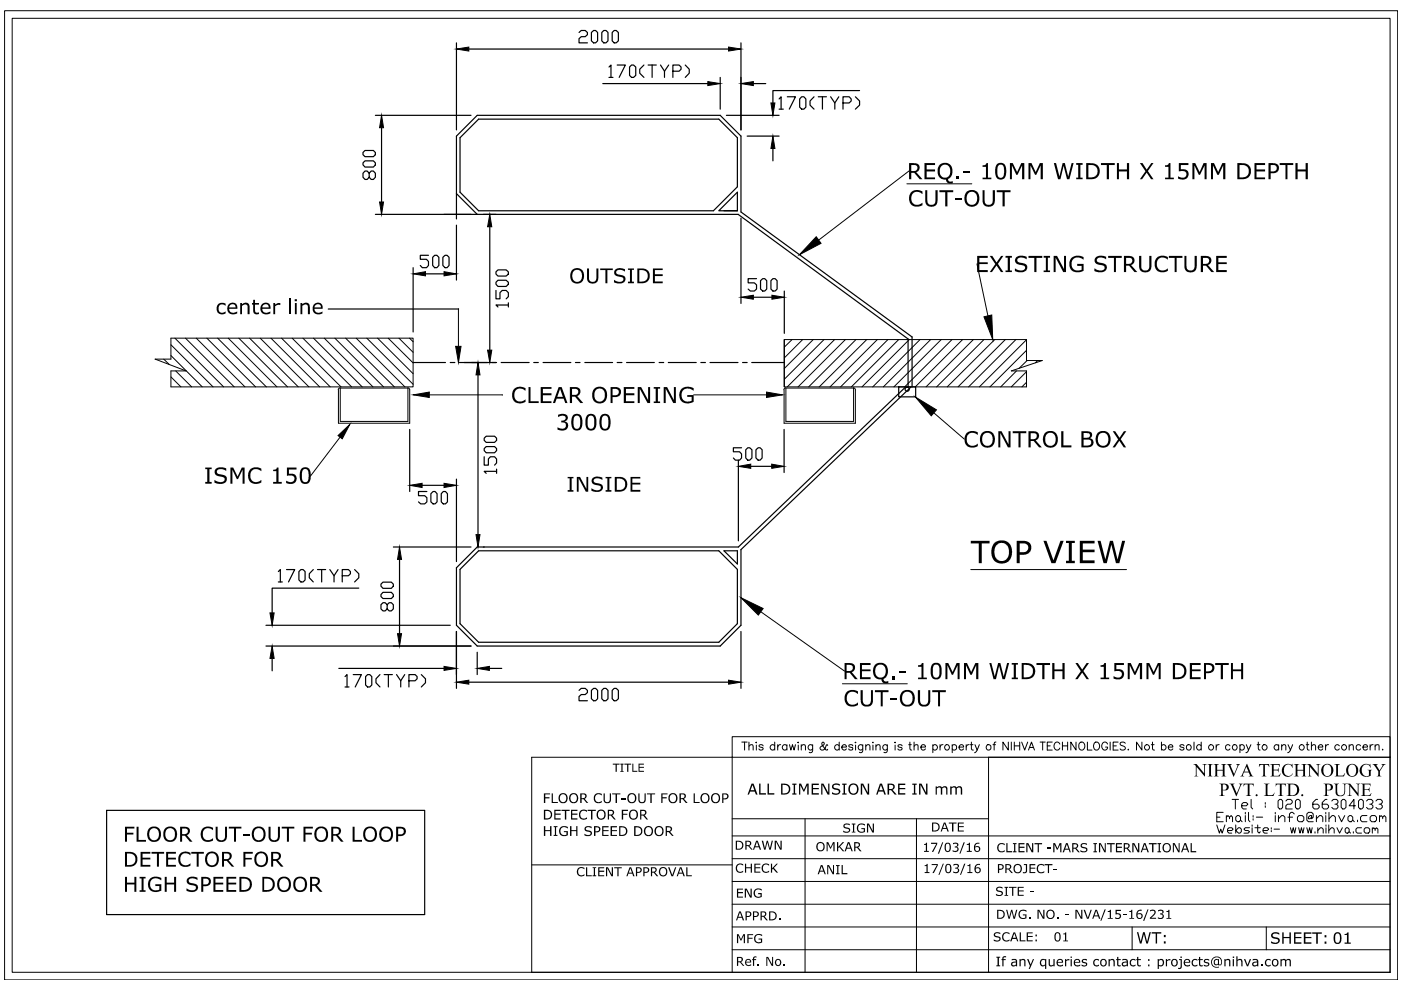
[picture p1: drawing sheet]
<svg xmlns="http://www.w3.org/2000/svg" width="297mm" height="210mm" viewBox="0 0 297 210" stroke-linecap="round" stroke-linejoin="round" font-family="sans-serif">
<!-- layer: 0 -->
<g fill="none" stroke="#000" stroke-width=".21">
<path d="M1 2.3h295.3v205.5h-295.3zM2.6 3.9h292.1v202.2h-292.1zM192.3 39h13.7M192.7 36.3l-19.1 14.6M207.2 56l2.3 11M34.7 76.1l1.2 1.2M36.2 71.7h51.4v10.3h-51.4v-3.4h3.3l-6.6-2.5h3.3zM36.2 79.9l2.2 2.1M36.2 75.4l6.7 6.6M36.2 73.1l9 8.9M37.1 71.7l10.3 10.3M37.3 78.6l3.3 3.4"/>
<path d="M39.3 71.7l10.4 10.3M41.6 71.7l10.3 10.3M43.9 71.7l10.3 10.3M46.1 71.7l10.4 10.3M48.4 71.7l10.3 10.3M50.6 71.7l10.4 10.3M52.9 71.7l10.3 10.3M55.2 71.7l10.3 10.3M57.4 71.7l10.4 10.3M59.7 71.7l10.3 10.3M61.9 71.7l10.4 10.3M64.2 71.7l10.3 10.3"/>
<path d="M66.5 71.7l10.3 10.3M68.7 71.7l10.4 10.3M71 71.7l10.3 10.3M73.3 71.7l10.3 10.3M75.5 71.7l10.4 10.3M77.8 71.7l9.8 9.8M80.1 71.7l7.5 7.5M82.3 71.7l5.3 5.2M84.6 71.7l3 3M86.8 71.7l.8 .8M97.2 65.5v7.9M166.3 72h51.3v4.4h3.4l-6.6 2.2h3.2v3.4h-51.3z"/>
<path d="M167.9 72l-1.6 1.6M170.2 72l-3.9 3.9M172.4 72l-6.1 6.1M174.7 72l-8.4 8.4M177 72l-10.1 10M179.2 72l-10 10M181.5 72l-10 10M183.8 72l-10.1 10M186 72l-10 10M188.3 72l-10.1 10M190.5 72l-10 10M192.8 72l-10 10"/>
<path d="M195.1 72l-10.1 10M197.3 72l-10 10M199.6 72l-10.1 10M201.8 72l-10 10M204.1 72l-10 10M206.4 72l-10.1 10M208.6 72l-10 10M210.9 72l-10.1 10M213.1 72l-10 10M215.4 72l-10 10M215.5 78.6l-3.3 3.4M217.6 72l-10 10"/>
<path d="M217.6 74.3l-7.7 7.7M217.6 78.8l-3.2 3.2M217.8 76.4l-1.7 1.7M220 76.4l-.5 .5M71.8 82.7v7h15.1v-7M72.1 92.7l-6.2 8.1M72.1 82.2l-.4 .4M72.1 82.3h14.4v7.1h-14.4zM86.5 82.2l.4 .4M91 83.7h15.5M147.1 83.7h15.4M166.2 82.7v7h15.2v-7"/>
<path d="M166.6 82.2l-.4 .4M166.6 82.3h14.4v7.1h-14.4zM181 82.2l.4 .4M198 87.5l6.5 5.6M217.6 81.1l-.9 .9M161.3 129.7l17.8 12.6M205.8 120.8h33M155.2 156.2h139.5v4.4h-139.5zM157.3 157.3h1.1M157.9 157.3v1.7M158.8 158.2l.4-.3 .4 .1 .1 1M158.8 157.3v1.7"/>
<path d="M160.4 157.3v.2zM160.4 158v1M161.8 158.1a.51 .51 0 0 0-.9 0l.3 .3 .5 .1 .1 .3a.51 .51 0 0 1-.9 0M164.3 158.1a.54 .54 0 0 0-.8 0 .54 .54 0 0 0 0 .8 .54 .54 0 0 0 .8-.1M164.3 157.3v1.7M164.9 157.9v1.1M165.5 157.9a.56 .56 0 0 0-.6 .5M166.8 158.1a.54 .54 0 0 0-.8 0 .54 .54 0 0 0 0 .8 .54 .54 0 0 0 .8-.1M166.8 157.9v1.1M167.4 157.9l.3 1.1 .3-1.1 .4 1.1 .3-1.1M169.2 157.3v.2zM169.2 158v1"/>
<path d="M169.9 158.2l.4-.3 .4 .1 .1 1M169.9 157.9v1.1M172.3 157.9v1.3a.45 .45 0 0 1-.7 .3M172.3 158.1a.54 .54 0 0 0-.8 0 .54 .54 0 0 0 0 .8 .54 .54 0 0 0 .8-.1M175.5 158.1l-.2-.2-.3 .6a.57 .57 0 0 1-.6 .6 .57 .57 0 0 1-.5-.6l.8-.6a.33 .33 0 0 0-.2-.6l-.2 .1a1.42 1.42 0 0 0 .7 1.5l.4 .1 .1-.1M177.9 158.1a.54 .54 0 0 0-.8 0 .54 .54 0 0 0 0 .8 .54 .54 0 0 0 .8-.1M177.9 157.3v1.7M178.5 158.4h1a.52 .52 0 0 0-.8-.5 .52 .52 0 0 0-.1 .9 .51 .51 0 0 0 .9 0M178.6 145h13.8M180.8 158.1a.47 .47 0 0 0-.4-.2 .47 .47 0 0 0-.4 .2l.2 .3 .6 .1v.3a.47 .47 0 0 1-.4 .2 .47 .47 0 0 1-.4-.2M181.4 157.3v.2zM181.4 158v1"/>
<path d="M182.9 157.9l-.1 1.5-.2 .2-.4-.1M182.9 158.1a.54 .54 0 0 0-.8 0 .54 .54 0 0 0 0 .8 .54 .54 0 0 0 .8-.1M183.6 158.2l.3-.3 .5 .1v1M183.6 157.9v1.1M185.1 157.3v.2zM185.1 158v1M185.7 158.2l.4-.3 .4 .1 .1 1M185.7 157.9v1.1M188.1 157.9l-.1 1.5-.2 .2-.4-.1M188.1 158.1a.54 .54 0 0 0-.8 0 .54 .54 0 0 0 0 .8 .54 .54 0 0 0 .8-.1M189.8 157.3v.2zM189.8 158v1"/>
<path d="M191.3 158.1a.51 .51 0 0 0-.9 0l.2 .3 .6 .1 .1 .3a.51 .51 0 0 1-.9 0M192.7 157.9h.5M192.9 157.3v1.4l.1 .2 .3 .1M193.8 158.2l.4-.3 .4 .1v1M193.8 157.3v1.7M195.2 158.4h1a.5 .5 0 0 0-.5-.5 .5 .5 0 0 0-.5 .6 .52 .52 0 0 0 .4 .5 .52 .52 0 0 0 .6-.2M197.8 158.1a.54 .54 0 0 1 .8 0 .54 .54 0 0 1 0 .8 .54 .54 0 0 1-.8-.1M197.8 157.9v1.7M199.3 157.9v1.1M199.9 157.9a.56 .56 0 0 0-.6 .5M201.9 158.1a.52 .52 0 0 1 .8 0 .52 .52 0 0 1 0 .7 .52 .52 0 0 1-.8 0M201.9 157.9v1.7"/>
<path d="M203.3 158.4h1a.5 .5 0 0 0-.6-.5 .5 .5 0 0 0-.4 .6 .52 .52 0 0 0 .4 .5 .52 .52 0 0 0 .6-.2M204.9 157.9v1.1M205.5 157.9a.56 .56 0 0 0-.6 .5M205.7 157.9h.6M206 157.3v1.4v.2l.4 .1M206.7 157.9l.5 1.1 .4-1.1M207.2 159l-.6 .6M210.5 157.9h.6M211.2 157.3l-.3 .1-.1 .3v1.3M213.8 157.3v1.7l-1.2-1.7v1.7M214.4 157.3v1.7M215.1 157.3v1.7"/>
<path d="M215.1 158.1h1.1M216.2 157.3v1.7M216.6 157.3l.7 1.7 .6-1.7M218.1 159l.6-1.7 .6 1.7M218.3 158.5h.8M220.5 157.3h1.1M221.1 157.3v1.7M222 158.1h.7M223.1 157.3h-1.1v1.7h1.1M224.7 157.8a.63 .63 0 0 0-.7-.5 .63 .63 0 0 0-.5 .7v.4a.63 .63 0 0 0 .5 .6 .63 .63 0 0 0 .7-.4M225.3 158.1h1.1M225.3 157.3v1.7"/>
<path d="M226.4 157.3v1.7M228.1 157.3v1.7l-1.1-1.7v1.7M228.9 157.6l.1-.2a.8 .8 0 0 1 1 .4 .8 .8 0 0 1-.2 1l-.3 .2a.87 .87 0 0 1-.8-.5 .87 .87 0 0 1 .2-.9zM230.5 157.3v1.7h1M232 157.6l.2-.2a.8 .8 0 0 1 .9 .4 .8 .8 0 0 1-.1 1l-.3 .2a.9 .9 0 0 1-.7-1.4zM234.8 157.8a.63 .63 0 0 0-.7-.5 .63 .63 0 0 0-.5 .7v.4a.61 .61 0 0 0 .6 .6 .61 .61 0 0 0 .6-.6h-.4M235.4 157.3v1.7M236 158.1h.7M237.1 157.3h-1.1v1.7h1.1M238.6 157.6a.6 .6 0 0 0-.6-.3 .6 .6 0 0 0-.5 .5l.1 .2 .8 .3 .2 .5a.69 .69 0 0 1-1.1 0M239.1 158.9h.2zM242.1 157.3v1.7l-1.1-1.7v1.7"/>
<path d="M244.1 157.9h.6M244.3 157.3v1.4l.1 .2 .4 .1M246.3 158.1a.54 .54 0 0 1 .8 0 .54 .54 0 0 1 0 .8 .54 .54 0 0 1-.8-.1M246.3 157.3v1.7M247.7 158.4h1a.52 .52 0 0 0-.8-.5 .52 .52 0 0 0-.1 .9 .51 .51 0 0 0 .9 0M251 158.1a.5 .5 0 0 0-.4-.2 .5 .5 0 0 0-.5 .2l.3 .3 .6 .1v.3a.5 .5 0 0 1-.4 .3 .5 .5 0 0 1-.5-.3M253.2 157.3v1.7M254.7 158.1a.54 .54 0 0 0-.8 0 .54 .54 0 0 0 0 .8 .54 .54 0 0 0 .8-.1M254.7 157.3v1.7M257.9 157.9v1.1M258.5 157.9a.52 .52 0 0 0-.6 .5M260.8 158.1a.52 .52 0 0 0-.8 0 .52 .52 0 0 0 0 .7 .52 .52 0 0 0 .8 0"/>
<path d="M262.9 158.1a.52 .52 0 0 1 .8 0 .52 .52 0 0 1 0 .7 .52 .52 0 0 1-.8 0M262.9 157.9v1.7M264.2 157.9l.5 1.1 .5-1.1M264.7 159l-.3 .5-.2 .1M266.5 157.9h.6M266.8 157.3v1.4l.1 .2 .3 .1M271.1 158.1a.54 .54 0 0 0-.8 0 .54 .54 0 0 0 0 .8 .54 .54 0 0 0 .8-.1M271.1 157.9v1.1M271.7 158.2l.4-.3 .4 .1 .1 1M271.7 157.9v1.1M273.1 157.9l.5 1.1 .5-1.1M273.6 159l-.3 .5-.3 .1"/>
<path d="M276.9 157.9h.6M277.2 157.3v1.4v.2l.4 .1M278 158.2l.5-.3 .3 .1 .1 1M278 157.3v1.7M279.5 158.4h1a.52 .52 0 0 0-.8-.5 .52 .52 0 0 0-.1 .9 .51 .51 0 0 0 .9 0M281.1 157.9v1.1M281.7 157.9a.52 .52 0 0 0-.6 .5M284 158.1a.54 .54 0 0 0-.8 0 .54 .54 0 0 0 0 .8 .54 .54 0 0 0 .8-.1M286 158.2l.5-.3 .4 .1v1M286 157.9v1.1M288.5 158.1a.52 .52 0 0 0-.8 0 .52 .52 0 0 0 0 .7 .52 .52 0 0 0 .8 0M289 158.4h.9a.5 .5 0 0 0-.5-.5 .5 .5 0 0 0-.4 .6 .52 .52 0 0 0 .4 .5 .52 .52 0 0 0 .5-.2"/>
<path d="M290.5 157.9v1.1M291.1 157.9a.56 .56 0 0 0-.6 .5M291.5 158.2l.4-.3 .5 .1v1M291.5 157.9v1.1M293.1 158.9h.1zM155.2 177.2h139.5M155.2 173.6h54.4M170.7 173.6v32.5M194.3 173.6v32.5M258 174.9l.5 1.7 .3-.8 .3 .8 .6-1.7M258 173.3h.7M259.3 172.2h-1.3v2h1.3"/>
<path d="M260 173.3l.4-.4 .3 .4v.3M260 172.9v1.3M260.3 176.1h.9l.3-.3-.3-.3h-.6l-.3 .3v.5l.3 .3h.6M260.7 173.3l.3-.4 .3 .4v.9M261.2 169.5h1.4M261.9 169.5v2M262 176.1l.6-.6h.3l.3 .3v.5l-.3 .3h-.3zM262 174.9v1.7M262.3 172.9h.4l.3 .4v.6l-.3 .3h-.4l-.3-.3v-.6zM263 173.9l.4 .3M263.3 170.8h.9l.4-.3-.4-.3h-.6l-.3 .3v.7l.3 .3h.6M264 172.2v.4"/>
<path d="M264 172.9v1.3M264.7 172.2v1.7l.3 .3M264.9 175.5h-.9l-.3 .3 .3 .3h.6l.3 .2-.3 .3h-.9M265.3 169.5v1.7l.3 .3M265.5 174.9v.3M265.5 175.5v1.1M265.7 172.9v.4M265.7 173.6v.3M266.1 175.5h1.1M266.4 173.3h1.3M266.7 174.9v1.4l.3 .3 .2-.3M267.8 176.1h.9l.3-.3-.3-.3h-.6l-.3 .3v.5l.3 .3h.6"/>
<path d="M268.3 170.2v.3M268.3 170.8v.4M269.5 175.5v.3M269.5 176.1v.2M270.1 175.8h1.2M270.4 172.2v.4M270.4 172.9v1.3M271 169.8l.3-.3h.4l.2 .3v1.4l-.2 .3h-.4l-.3-.3zM271.1 173.6l.6-.7h.4l.3 .4v.9M271.1 172.9v1.3M272.6 169.8l.4-.3h.6l.4 .3v.4l-.4 .3h-.6l-.4 .3v.7h1.4M273.1 173.3h1"/>
<path d="M273.6 175.5l.3 1.1 .3-1.1 .3 1.1 .2-1.1M274.4 172.6l-.3-.4h-.4l-.3 .4v1.6M274.7 169.8l.3-.3h.3l.4 .3v1.4l-.4 .3h-.3l-.3-.3zM275.1 173.3l.3-.4h.7l.3 .4v.6l-.3 .3h-.7l-.3-.3zM275.3 175.5l.3 1.1 .3-1.1 .3 1.1 .3-1.1M277.1 175.5l.3 1.1 .3-1.1 .3 1.1 .2-1.1M278.1 173.3l-.4 .3h-.3v-.3l.3-.4h.4v.7l.3-.3v-.7l-.3-.4h-.7l-.3 .4v1.3l.3 .3h1M278.8 176.3v.3M279.1 173.6l.7-.7h.3l.4 .4v.9M279.1 172.9v1.3M279.4 169.5h-.4l-.7 .7v1l.4 .3h.7l.3-.3v-.4l-.3-.3h-1.1M279.4 176.1l.6-.6h.2l.3 .3v.8"/>
<path d="M279.4 175.5v1.1M281.1 172.2v.4M281.1 172.9v1.3M281.1 174.9v.3M281.1 175.5v1.1M281.3 169.5h-.3l-.7 .7v1l.4 .3h.6l.4-.3v-.4l-.4-.3h-1M281.7 176.1l.6-.6h.3l.3 .3v.8M281.7 174.9v1.7M281.8 173.6l.6-.7h.4l.3 .4v.9M281.8 172.2v2M282.4 169.8l.3-.3h.7l.3 .3v.4l-.3 .3h-.4M283.4 170.5l.3 .3v.4l-.3 .3h-.7l-.3-.3"/>
<path d="M283.5 175.5l.5 1.1 .6-1.1M283.8 172.9l.6 1.3 .7-1.3M284.4 169.8l.3-.3h.3l.4 .3v1.4l-.4 .3h-.3l-.3-.3zM285.5 175.5h.3l.2 .3v.5l-.2 .3h-.3l-.3-.3v-.5zM285.8 173.3l.3-.4h.4l.3 .4v.6l-.3 .3h-.4l-.3-.3zM286 176.3l.3 .3M286.8 173.9l.3 .3M286.9 176.3v.3M287.4 170.8h-1.4l1.1-1.3v2M287.8 173.9v.3M288 169.8l.4-.3h.3l.4 .3v1.4l-.4 .3h-.3l-.4-.3zM288.7 175.5h-.9l-.3 .3v.5l.3 .3h.9"/>
<path d="M289.2 175.8l.3-.3h.6l.3 .3v.5l-.3 .3h-.6l-.3-.3zM289.7 169.8l.4-.3h.6l.4 .3v.4l-.4 .3h-.3M289.8 172.9h-1l-.3 .4v.6l.3 .3h1M290.7 170.5l.4 .3v.4l-.4 .3h-.6l-.4-.3M290.8 172.9h.7l.3 .4v.6l-.3 .3h-.7l-.3-.3v-.6zM291 175.8l.3-.3 .2 .3v.3M291 175.5v1.1M291.5 175.8l.3-.3 .3 .3v.8M291.7 169.8l.4-.3h.6l.4 .3v.4l-.4 .3h-.3M292.5 173.3l.3-.4 .4 .4v.3M292.5 172.9v1.3M292.7 170.5l.4 .3v.4l-.4 .3h-.6l-.4-.3"/>
<path d="M293.2 173.3l.3-.4 .3 .4v.9M294.7 160.6v45.5M294.7 160.6h-85.1v45.5M112.7 183.4h42.5M155.2 191.7h139.5M155.2 186.9h139.5M155.2 182.1h139.5M155.2 196.5h139.5M240 196.5v4.9M268.5 196.5v4.9M155.2 206.1v-45.5h-42.5v45.5h182M155.2 201.4h139.5"/>
<circle cx="200.8" cy="158.4" r=".55"/>
<circle cx="209.6" cy="158.4" r=".56"/>
<circle cx="243.2" cy="158.4" r=".56"/>
<circle cx="252" cy="158.4" r=".56"/>
<circle cx="256.8" cy="158.4" r=".56"/>
<circle cx="261.8" cy="158.4" r=".55"/>
<circle cx="268.1" cy="158.4" r=".56"/>
<circle cx="276" cy="158.4" r=".56"/>
<circle cx="285" cy="158.4" r=".56"/>
</g>
<g fill="#000">
<path d="M196 34.6h2.2v.4h-1.7v.9h1.7v.5h-1.7v1.2h1.7v.4h-2.2zM202.8 37.4h.5v.6h-.5zM204.3 36.3h1.4v.4h-1.4zM208.3 35h.5l.3-.4h.4v3.1h.7v.3h-1.9v-.3h.7v-2.3h-.7zM214.1 34.6h.6l.9 1.9 .9-1.9h.7v3.4h-.5v-2.9l-1 2h-.2l-1-2v2.9h-.4zM218.1 34.6h.6l.9 1.9 .9-1.9h.6v3.4h-.5v-2.9l-.9 2h-.2l-1-2v2.9h-.4zM223.4 34.6h.5l.7 2.8 .7-2.8h.5l.7 2.9 .7-2.9h.4l-.9 3.4h-.5l-.7-2.8-.7 2.8h-.5zM228.2 34.6h1.3v.4h-.4v2.7h.4v.3h-1.3v-.3h.4v-2.7h-.4zM233.4 34.6h2.9v.4h-1.2v3h-.4v-3h-1.3zM236.8 34.6h.4v1.3h1.7v-1.3h.5v3.4h-.5v-1.6h-1.7v1.6h-.4zM241.7 34.6h.5l.9 1.4 1-1.4h.5l-1.2 1.7 1.2 1.7h-.5l-1-1.4-1 1.4h-.4l1.2-1.7zM247 35h.5l.3-.4h.4v3.1h.7v.3h-1.9v-.3h.7v-2.3h-.7z"/>
<path d="M249.9 34.6h2.1v.4h-1.6v.9h.7l.6 .2 .3 .4v.6l-.3 .6-.4 .3-.7 .1-.8-.2v-.5l.6 .3h.6l.4-.3 .1-.4a.99 .99 0 0 0-1.4-.7l-.2 .1zM252.8 34.6h.6l.9 1.9 .9-1.9h.6v3.4h-.4v-2.9l-1 2h-.2l-1-2v2.9h-.4zM256.8 34.6h.6l.9 1.9 .9-1.9h.6v3.4h-.5v-2.9l-.9 2h-.3l-.9-2v2.9h-.4zM266 34.6h2.2v.4h-1.8v.9h1.8v.5h-1.8v1.2h1.8v.4h-2.2zM271.3 34.6h2.9v.4h-1.2v3h-.5v-3h-1.2zM274.7 34.6h.4v1.3h1.7v-1.3h.5v3.4h-.5v-1.6h-1.7v1.6h-.4zM124.5 56.9h.4v2.3l.2 .3 .3 .3 .6-.1 .3-.2 .1-2.6h.5v2.1l-.4 .9-.9 .2-.8-.3-.3-.6zM127.3 56.9h2.6v.4h-1.1v2.8h-.4v-2.8h-1.1zM130.4 57.2l.6-.3h.9l.6 .2v.5l-.8-.4-.8 .1a.53 .53 0 0 0-.2 .7 .53 .53 0 0 0 .7 .2l.8 .2 .3 .3 .1 .6-.1 .4-.8 .4h-.8l-.7-.3v-.5l.7 .4 .7 .1 .4-.2 .2-.3a.93 .93 0 0 0-1.2-.7l-.6-.2-.1-.3-.1-.5zM193.3 40.7l.8-.4h.8l.7 .3v.5l-.8-.4-1 .1-.4 .4-.2 .6 .1 1 .5 .5 .9 .1 .9-.4-.1 .5-.7 .3h-.8l-.5-.2-.5-.4-.3-.8v-.7zM196.2 40.3h.4v2.6l.3 .4 .3 .1h.7l.3-.3 .1-.4v-2.4h.5v2.2l-.4 1-.5 .3h-.6l-.7-.2-.3-.3-.1-.5zM199.2 40.3h2.9v.5h-1.2v3h-.5v-3h-1.2z"/>
<path d="M202.4 42.1h1.5v.4h-1.5zM207.2 54.3h2.2v.4h-1.8v.9h1.8v.4h-1.8v1.3h1.8v.4h-2.2zM208.3 40.3h.4l.1 2.6 .2 .4 .3 .1h.6l.5-.3 .1-2.8h.4v2.2l-.3 1-.5 .3h-.6l-.7-.2-.3-.3-.2-.5zM209.8 54.3h.6l.9 1.4 1-1.4h.4l-1.1 1.7 1.1 1.7h-.5l-.9-1.4-1 1.4h-.5l1.2-1.7zM211.3 40.3h2.9v.5h-1.2v3h-.4v-3h-1.3zM213.2 54.3h1.3v.3h-.4v2.7h.4v.4h-1.3v-.4h.5v-2.7h-.5zM215.4 54.6l.8-.4 1.5 .2v.6l-1-.4h-.6l-.4 .4 .1 .5 1.4 .4 .4 .2 .2 .8-.4 .6-.6 .2h-.9l-.7-.2v-.6l.8 .4h.7l.4-.1 .2-.3-.1-.5-1.6-.4-.3-.3-.1-.6zM218.1 54.3h2.9v.4h-1.2v3h-.5v-3h-1.2zM221.3 54.3h1.3v.3h-.4v2.7h.4v.4h-1.3v-.4h.4v-2.7h-.4zM223.4 54.3h.7l1.5 2.8v-2.8h.4v3.4h-.6l-1.6-3.1v3.1h-.4zM227 54.8l.4-.3 .7-.3 1 .1 .6 .2v.6l-1-.5-.9 .1-.3 .3-.3 .6 .1 1.1 .5 .5 .4 .1 1.1-.1v-.8h-.9v-.4h1.3v1.4l-.8 .3h-.8l-.8-.3-.4-.4-.2-.6v-.9zM232.2 54.6l.8-.4 1.5 .2v.6l-.7-.4h-.7l-.4 .2-.2 .5 .5 .4 1.4 .3 .3 .8-.3 .5-.6 .4h-1l-.8-.2v-.6l.7 .4h.9l.4-.1 .2-.4a.91 .91 0 0 0-1.1-.6l-.6-.2-.3-.3-.1-.7z"/>
<path d="M235 54.3h2.8v.4h-1.2v3h-.4v-3h-1.2zM241.5 54.3h.5v2.5l.1 .2 .4 .3h.7l.4-.3 .1-2.7h.4v2.5l-.2 .5-.4 .3-1.1 .1-.7-.5-.2-.5zM245.2 54.7l.9-.5h.7l.8 .3v.6l-.9-.5-.8 .1-.4 .4-.2 .5v.9l.4 .6 1 .2 .9-.4v.6l-.8 .2h-.7l-.9-.4-.4-.9v-.9zM247.8 54.3h2.9v.4h-1.2v3h-.5v-3h-1.2zM251.1 54.3h.4l.1 2.5 .2 .4 .3 .1h.7l.4-.3 .1-2.7h.4v2.5l-.2 .5-.3 .3-.7 .2-.7-.1-.5-.5-.2-.5zM257.9 54.3h2.2v.4h-1.8v.9h1.8v.4h-1.8v1.3h1.8v.4h-2.2zM46.2 64.5l.6-.3 1 .2v.4l-.3-.2-.6-.1-.4 .3-.1 .3v.7l.2 .4 .6 .1 .6-.3v.5l-.9 .2-.8-.5-.2-1.1zM50.9 64.2h.4v.3l.7-.3h.5l.2 .2 .2 .5v1.7h-.4v-1.7l-.4-.4-.8 .3v1.8h-.4zM53.7 63.6h.4v.6h.8v.4h-.8v1.3a.5 .5 0 0 0 .3 .4 .5 .5 0 0 0 .5-.1v.4l-.3 .1-.5-.1-.4-.4v-1.6h-.3v-.4h.3zM58 64.2h.3v.4l.6-.4h.5v.5l-.5-.1-.6 .3v1.7h-.3zM63.7 64.2h.4v.3l.9-.3 .5 .3 .2 .6v1.5h-.4v-1.6a.65 .65 0 0 0-.6-.5 .65 .65 0 0 0-.6 .3v1.8h-.4zM133.1 56.9h1.3v.3h-.4v2.5h.4v.4h-1.3v-.4h.5v-2.5h-.5z"/>
<path d="M138.4 56.9h2.1v.4h-1.6v.9h1.6v.3h-1.6v1.2h1.6v.4h-2.1zM109 82.5l1.1-.5 1.3 .3v.5l-.8-.4-.8 .1-.5 .2-.2 .8v.8l.4 .6 .4 .2h.7l.8-.4v.5l-1.3 .3-.8-.2-.4-.4-.3-.5v-1zM112.1 82.1h.4v3h1.7v.4h-2.1zM114.6 82.1h2.3v.4h-1.8v.9h1.8v.4h-1.8v1.3h1.8v.4h-2.3zM118.3 88l1.2-.3 .8 .4 .1 .7-.7 .6 .5 .2 .3 .7-.3 .7-.4 .2-.8 .1-.8-.2v-.5l1 .3 .4-.1 .3-.2 .1-.4a.58 .58 0 0 0-.8-.6h-.2v-.4l.5-.1 .3-.2a.65 .65 0 0 0-.3-.8 .65 .65 0 0 0-.8 .2l-.4 .1zM132.2 82.1h2.3v.4h-1.8v.9h1.8v.4h-1.8v1.3h1.8v.4h-2.3zM135.2 82.1h.7l1.5 2.7v-2.7h.4v3.4h-.5l-1.7-3.1v3.1h-.4zM138.6 82.1h1.4v.3h-.5v2.7h.5v.4h-1.4v-.4h.4v-2.7h-.4zM140.7 82.1h.7l1.5 2.7v-2.7h.4v3.4h-.6l-1.6-3.1v3.1h-.4zM144.4 82.6l.5-.4 .7-.2h.7l.8 .3v.5l-1.2-.4-.9 .2-.4 .5-.1 .6 .3 1.1 .9 .4 .9-.2v-.9h-.9v-.3h1.4v1.4l-.6 .3h-.9l-1.1-.4-.3-.4-.2-.7 .1-.7zM204.8 92l.3-.4 .7-.2h.7l.8 .3v.5l-.7-.4h-1l-.5 .5-.1 .4v.8l.4 .8 .5 .2h.5l.9-.4v.5l-.8 .3h-.7l-.9-.5-.4-.8v-.9zM211.7 91.4h.6l1.5 2.8v-2.8h.4v3.5h-.5l-1.6-3.1v3.1h-.4z"/>
<path d="M214.7 91.4h2.9v.4h-1.2v3.1h-.5v-3.1h-1.2zM225 91.4h.5v3h1.7v.5h-2.2zM235.9 91.4h.5l1 1.4 .9-1.4h.5l-1.2 1.7 1.2 1.8h-.5l-1-1.4-.9 1.4h-.5l1.2-1.7zM43.5 99.1h1.4v.4h-.5v2.7h.5v.4h-1.4v-.4h.4v-2.7h-.4zM45.7 99.5l.7-.4h.8l.8 .2v.6l-.7-.4h-.8l-.3 .1-.2 .3a.99 .99 0 0 0 1.1 .8l.9 .4 .1 .7-.1 .3-.3 .3-.6 .2h-.7l-.9-.3v-.5l1.1 .4 .7-.1 .3-.3-.1-.5-1.4-.4-.5-.3-.1-.8zM48.9 99.1h.5l1 1.9 .9-1.9h.6v3.5h-.5v-3l-.9 2h-.3l-.9-2v3h-.4zM53 99.6l.9-.5h.8l.7 .3v.5l-.8-.4h-.8l-.5 .4-.2 .5v1l.4 .6 .9 .2 1-.4v.5l-.5 .2-1 .1-.9-.5-.3-.6-.1-.8zM57.9 99.6l.6-.1 .2-.4h.4v3.1h.6v.4h-1.8v-.4h.7v-2.3h-.7zM60.8 99.1h2.1v.5h-1.6v.8l1.1 .1 .5 .6-.1 .8-.7 .7h-.8l-.6-.2v-.5l.5 .3h.6l.5-.3 .1-.4v-.4l-.3-.2h-1.3zM120.4 101.1h1.2v.3h-.4v2.5h.4v.4h-1.2v-.4h.4v-2.5h-.4zM122.3 101.1h.7l1.3 2.6v-2.6h.4v3.2h-.5l-1.5-2.9v2.9h-.4zM125.6 101.4l.8-.4 1.3 .2v.6l-.8-.4-.7 .1a.51 .51 0 0 0-.3 .7 .51 .51 0 0 0 .7 .2l1.1 .4 .1 .4-.1 .7-.8 .4h-.7l-.8-.3v-.5l1 .5 .6-.1 .4-.4a.83 .83 0 0 0-1-.7l-.5-.1-.4-.3-.1-.6z"/>
<path d="M128.4 101.1h1.2v.3h-.4v2.5h.4v.4h-1.2v-.4h.4v-2.5h-.4zM133.7 101.1h2.1v.4h-1.7v.8h1.7v.4h-1.7v1.2h1.7v.4h-2.1zM205.8 114.7h4v.5h-1.6v4.2h-.7v-4.2h-1.7zM221.2 114.7h.7l1.5 4.1 1.4-4.1h.7l-1.7 4.7h-.9zM226 114.7h1.9v.4h-.7v3.8h.7v.5h-1.9v-.5h.6v-3.8h-.6zM228.9 114.7h3.2v.5h-2.5v1.3h2.5v.6h-2.5v1.7h2.5v.6h-3.2zM232.7 114.7h.6l1.1 3.9 .9-3.9h.7l.9 3.9 1-3.9h.6l-1.2 4.7h-.7l-1-3.9-.9 3.9h-.7zM179.4 146.8l.4-.3 .6-.2h.7l.8 .3v.5l-.6-.3-1-.1-.4 .3-.4 .7 .1 .9 .4 .7 .9 .1 1-.4v.5l-.8 .3h-.7l-.9-.5-.4-.9v-1zM182.3 140.6h2.3v.4h-1.8v.9h1.8v.4h-1.8v1.3h1.8v.4h-2.3zM182.5 146.3h.4v2.4l.2 .5 .4 .2h.5l.4-.2 .3-.6v-2.3h.4v2.5l-.2 .6-.4 .3-1.1 .1-.7-.5-.2-.9zM185.5 146.3h2.9v.5h-1.2v3h-.5v-3h-1.2zM189.1 143.3h.6v.7h-.6z"/>
<path d="M188.8 148.1h1.4v.3h-1.4zM190.6 142.3h1.4v.4h-1.4zM194.6 141h.6l.3-.4h.3v3.1h.7v.3h-1.9v-.3h.8v-2.3h-.8zM194.6 146.3h.5v2.4l.2 .5 .4 .2h.6l.3-.3 .2-.6v-2.2h.4v2.5l-.2 .6-.3 .3-1.2 .1-.7-.5-.2-.9zM197.7 146.3h2.8v.5h-1.2v3h-.4v-3h-1.2zM200.4 140.6h.6l1 1.9 .8-1.9h.7v3.4h-.5v-3l-.9 2.1h-.3l-.9-2.1v3h-.5zM204.4 140.6h.6l.9 1.9 .9-1.9h.6v3.4h-.4v-3l-1 2.1h-.3l-.9-2.1v3h-.4zM209.8 140.6h.4l.7 2.8 .7-2.8h.5l.7 2.9 .7-2.9h.5l-.9 3.4h-.5l-.8-2.8-.6 2.8h-.5zM214.5 140.6h1.3v.3h-.4v2.8h.4v.3h-1.3v-.3h.4v-2.8h-.4zM219.8 140.6h2.8v.4h-1.2v3h-.4v-3h-1.2zM223.1 140.6h.5v1.3h1.7v-1.3h.4v3.4h-.4v-1.7h-1.7v1.7h-.5zM228 140.6h.5l.9 1.4 1-1.4h.5l-1.2 1.7 1.2 1.7h-.5l-1-1.4-.9 1.4h-.5l1.2-1.7z"/>
<path d="M233.3 141h.5l.3-.4h.4v3.1h.7v.3h-1.9v-.3h.7v-2.3h-.7zM236.3 140.6h2v.4h-1.6v.9h1l.6 .5v1l-.6 .6h-1.1l-.5-.1v-.5l.5 .2 .7 .1 .4-.3 .2-.4-.1-.4-.3-.2h-1.2zM239.1 140.6h.6l.9 1.9 .9-1.9h.6v3.4h-.4v-3l-1 2.1h-.2l-1-2.1v3h-.4zM243.1 140.6h.6l.9 1.9 .9-1.9h.6v3.4h-.4v-3l-1 2.1h-.3l-.9-2.1v3h-.4zM252.3 140.6h2.3v.4h-1.9v.9h1.9v.4h-1.9v1.3h1.9v.4h-2.3zM257.6 140.6h2.9v.4h-1.2v3h-.5v-3h-1.2zM261 140.6h.4v1.3h1.7v-1.3h.5v3.4h-.5v-1.7h-1.7v1.7h-.4zM26.5 175.3h2v.4h-1.6v.9h1.4v.3h-1.4v1.6h-.4zM29 175.3h.4v2.8h1.5v.4h-1.9zM42.9 175.8l.9-.6h.6l.8 .3v.5l-.7-.4-1 .1-.5 .8v.8l.4 .7 .4 .1h.6l.8-.4-.1 .6-1.3 .2-.8-.4-.5-1 .1-.9zM45.7 175.3h.4l.1 2.4 .6 .5 .6-.2 .3-.3v-2.4h.4v2.1l-.1 .6-.4 .4-1 .1-.7-.4-.2-.5zM48.5 175.3h2.7v.4h-1.2v2.8h-.4v-2.8h-1.1z"/>
<path d="M51.5 176.9h1.3v.4h-1.3zM56.9 175.3h.5v2.4l.3 .4 .3 .1 .6-.2 .3-.3v-2.4h.5l-.1 2.4-.5 .7-1 .1-.7-.4-.2-.5zM59.7 175.3h2.7v.4h-1.1v2.8h-.5v-2.8h-1.1zM64.3 175.3h2v.4h-1.5v.9h1.3v.3h-1.3v1.6h-.5zM74.8 175.3h.4v2.8h1.6v.4h-2zM115.3 168.2h1.3v.2h-1v.6h.9v.3h-.9v1h-.3zM115.3 175.2h.3v.8h1v-.8h.3v2h-.3v-1h-1v1h-.3zM117.4 175.2h.8v.2h-.3v1.6h.3v.2h-.8v-.2h.2v-1.6h-.2zM117 168.2h.2v1.8h1.1v.3h-1.3zM117.5 171.7h1.4v.2h-1.1v.6h1.1v.2h-1.1v.8h1.1v.3h-1.4zM118.8 175.4l.5-.2 1.1 .1v.4l-.6-.3h-.5l-.5 .6 .1 .7 .6 .4 .6-.1v-.6h-.6v-.2h.9v.9l-1.1 .2-.6-.4-.2-.9zM119 171.7h1.8v.2h-.7v1.9h-.3v-1.9h-.8z"/>
<path d="M121.1 171.7h1.3v.2h-1.1v.6h1.1v.2h-1.1v.8h1.1v.3h-1.3zM120.9 175.2h.3v.8h1v-.8h.2v2h-.2v-1h-1v1h-.3zM122.9 172.1l.7-.5 .9 .2v.4l-.5-.3h-.6l-.4 .7 .1 .6 .3 .3 .6 .1 .5-.3v.3l-.6 .2-.8-.2-.3-.5zM124 175.4l.4-.2h.7l.3 .1v.3l-.5-.2h-.4a.3 .3 0 0 0-.3 .3 .3 .3 0 0 0 .3 .3l.8 .2 .2 .4v.3l-.5 .4-1.1-.2v-.3l.5 .2h.4a.37 .37 0 0 0 .4-.4 .37 .37 0 0 0-.5-.3l-.7-.2-.1-.4zM124.6 171.7h1.7v.2h-.7v1.9h-.3v-1.9h-.7zM126.1 168.5l.5-.3 1 .1v.4l-.4-.3h-.6l-.4 .4v.3v.5l.2 .4 .6 .1 .6-.3v.3l-1 .2-.6-.4-.1-1zM127.7 175.2h1.3v.2h-1.1v.6h1.1v.2h-1.1v.8h1.1v.2h-1.3zM128 168.2h.2v1.5l.4 .4 .6-.2 .1-1.7h.2v1.5l-.3 .5-.7 .1-.5-.4zM129.5 175.2h1.3v.2h-1v.6h1v.2h-1v.8h1v.2h-1.3zM129.9 161.9h1.5v.2h-.6v1.5h-.3v-1.5h-.6zM129.8 168.2h1.7v.2h-.7v1.9h-.3v-1.9h-.7zM131.5 161.9h.7v.2h-.2v1.4h.2v.1h-.7v-.1h.2v-1.4h-.2z"/>
<path d="M131.7 169.2h.9v.3h-.9zM131.8 171.7h1.3v.2h-1v.6h.9v.2h-.9v1.1h-.3zM132.4 161.9h1.4v.2h-.6v1.5h-.2v-1.5h-.6zM134.1 161.9h.2v1.5h.8v.2h-1zM135.4 161.9h1.1v.2h-.9v.5h.9v.2h-.9v.6h.9v.2h-1.1zM135.3 168.2h.3v1.5l.4 .4 .6-.2 .1-1.7h.2v1.5l-.3 .5-.8 .1-.4-.4zM137.2 168.2h1.7v.2h-.7v1.9h-.3v-1.9h-.7zM140.2 168.2h1.3v.2h-1v.6h.9v.3h-.9v1h-.3zM147.1 168.2h.2v1.8h1v.3h-1.2zM161 166.1h.2v2.1h1.2v.3h-1.4zM161.5 178.3h.3l.4 1.6 .4-1.6h.2l.4 1.6 .4-1.6h.3l-.5 1.9h-.3l-.4-1.6-.4 1.6h-.3zM162.7 166.1h.3v2.1h1.2v.3h-1.5z"/>
<path d="M168 166.1h.9v.3h-.3v1.8h.3v.3h-.9v-.3h.3v-1.8h-.3zM169.4 166.1h.4l.6 1.4 .6-1.4h.4v2.4h-.2v-2l-.7 1.3h-.2l-.6-1.3v2h-.3zM172.1 166.1h1.5v.3h-1.2v.7h1.2v.2h-1.2v.9h1.2v.3h-1.5zM174.1 166.1h.5l1 1.9v-1.9h.3v2.4h-.4l-1.1-2.1v2.1h-.3zM176.5 166.4l.3-.2 .7-.1 .6 .2v.4l-.5-.3h-.5a.4 .4 0 0 0-.4 .5 .4 .4 0 0 0 .6 .3l.8 .2 .1 .3-.1 .5-.6 .3-1.1-.2v-.4l.4 .3h.6a.41 .41 0 0 0 .4-.4 .41 .41 0 0 0-.6-.3l-.7-.3-.1-.3zM178.6 166.1h.9v.3h-.3v1.8h.3v.3h-.9v-.3h.3v-1.8h-.3zM178.9 174.9l.6-.3 .7 .1v.3l-.4-.2-.5 .1a.34 .34 0 0 0-.2 .4 .34 .34 0 0 0 .5 .2l.6 .2v.6l-.4 .3-1-.2v-.3l.9 .2a.35 .35 0 0 0 .3-.4 .35 .35 0 0 0-.5-.2l-.6-.3zM180.6 174.6h.8v.2h-.3v1.5h.3v.2h-.8v-.2h.2v-1.5h-.2zM181.9 174.9l.7-.3 .7 .1 .1 .4-.5-.3-.7 .1-.3 .4v.5l.3 .5h.7h.2v-.5h-.5v-.2h.8v.8l-.4 .2-1-.2-.3-.7zM182.5 166.1h.5l1 1.9v-1.9h.3v2.4h-.4l-1.1-2.1v2.1h-.3zM183.8 174.6h.4l.8 1.6v-1.6h.3v1.9h-.3l-.9-1.7v1.7h-.3zM190.4 166.1h1.5v.3h-1.2v.7h1.2v.2h-1.2v.9h1.2v.3h-1.5z"/>
<path d="M193.4 166.1h1v.3h-.3v1.8h.3v.3h-1v-.3h.4v-1.8h-.4zM194.9 166.1h.5l.9 1.9v-1.9h.3v2.4h-.3l-1.1-2.1v2.1h-.3zM197.4 178.7h1.3v.3l-.8 1.6h-.3l.9-1.7h-1.1zM199.8 178.6h.2l-.9 2.4h-.3zM198.4 166.7h.2v.2l.4-.2h.4a.44 .44 0 0 0 .8 0h.5l.1 .2 .1 1.6h-.3v-1.2a.4 .4 0 0 0-.4-.4 .4 .4 0 0 0-.4 .5v1.1h-.3v-1.3a.47 .47 0 0 0-.4-.3 .47 .47 0 0 0-.5 .3v1.3h-.2zM201.2 174.4h1.6v.2h-.7v1.7h-.3v-1.7h-.6zM202.1 178.8l.8-.1 .3 .3v.4l-.4 .1 .4 .4v.3l-.3 .4-.9-.1v-.3l.3 .2h.4l.2-.2v-.4l-.5-.1v-.2a.36 .36 0 0 0 .5-.2 .36 .36 0 0 0-.2-.5 .36 .36 0 0 0-.4 .1l-.2 .2zM201.5 166.7h.3v.2l.3-.2h.4a.56 .56 0 0 0 .8 0l.6 .2 .1 1.6h-.3v-1.2a.43 .43 0 0 0-.4-.3 .43 .43 0 0 0-.4 .4v1.1h-.3v-1a.44 .44 0 0 0-.3-.5 .44 .44 0 0 0-.5 .2v1.3h-.3zM203.1 174.4h1.2v.2h-1v.6h1v.2h-1v.7h1v.2h-1.2zM204.3 178.6h.3l-1 2.4h-.2zM219.3 178.8h1.6v.2h-.6v1.7h-.3v-1.7h-.7zM222.1 179.7h.8v.3h-.8z"/>
<path d="M234.7 178.8h1.6v.2h-.6v1.7h-.3v-1.7h-.7zM243.6 178.8h1.6v.2h-.6v1.7h-.3v-1.7h-.7zM253 162h.7l1.6 2v-1.8l-.4-.2h1l-.4 .3v2.4l-1.8-2.1v1.9l.4 .1h-.9l.3-.2v-2zM256 162h1.1l-.3 .3v2.1l.3 .2h-1.1l.4-.1v-2.3zM257.3 162h1.1l-.3 .2v1h1.1v-1l-.3-.2h1.1l-.4 .3v2.1l.4 .2h-1.1l.3-.1v-1.1h-1.1v1.1l.3 .1h-1.1l.4-.2v-2.2zM260.1 162h1.1a.33 .33 0 0 0-.2 .5l.7 1.6 .6-1.5a.38 .38 0 0 0-.2-.6l.8 .1-.3 .2-1 2.4-1.1-2.5zM260.7 166.1h1a.32 .32 0 0 0-.2 .3 .32 .32 0 0 0 .1 .3l.6 1.5 .7-1.7-.2-.4h.8l-.4 .5-.9 2.2-1.2-2.4zM263.7 166.1h2.1v.7l-.2-.4-.7-.1v2.3l.4 .2h-1.1l.3-.3v-2.2h-.3a.5 .5 0 0 0-.5 .5zM267 162h2.1v.6l-.3-.4h-.6v2.1l.4 .3h-1.1l.3-.1v-.3v-2h-.6l-.3 .4zM269.3 162h2l.1 .6-.4-.4h-1v1h.8l.3-.4v.9l-.3-.3h-.8v1l1 .1 .5-.5-.2 .6h-2l.4-.1v-2.3zM268 166.1l1.2 .1a.35 .35 0 0 0-.5 .5l.1 1.9h1l.5-.6-.3 .8h-2l.4-.2v-2.2zM270.5 166.1h2.1v.7l-.2-.4-.7-.1v2.3l.4 .2h-1.1l.4-.3v-2.2l-.7 .1-.2 .4z"/>
<path d="M272.2 162.3l.7-.3 .8 .1 .3-.1 .1 .8-.4-.6-.7-.1-.6 .4-.2 .7 .3 1 .8 .3 .9-.5-.4 .5-.9 .2-.5-.2-.4-.3-.2-1.1zM274.3 162h1.2l-.4 .3v.9h1.2v-1l-.4-.2h1.1l-.3 .2v2.3l.3 .1h-1.1l.4-.2v-1h-1.2v1l.4 .2h-1.2l.4-.1v-2.3zM277.1 162h.7l1.6 2v-1.7l-.4-.3h1l-.4 .2v2.5l-1.9-2.1v1.7l.4 .3h-.9l.4-.1v-2.2zM282.8 166.1h1.1l-.4 .4v1.4l.1 .5 .6 .3 .6-.2 .2-.3v-1.7l-.1-.2-.3-.2h1l-.4 .3v1.5l-.1 .4-.3 .4-1 .1-.5-.3-.2-2.2zM282.9 162h1.2l-.4 .3v2l.1 .2h.9l.4-.6-.2 .7h-2l.4-.2v-2.2zM285.5 166.1h.8l1.6 2v-1.7l-.4-.3h.9l-.4 .3v2.4l-1.7-2.1v1.9l.3 .2h-.9l.3-.2 .1-.2v-1.9zM288.5 166.1h2.1v.6l-.3-.4h-1v1h.6a.33 .33 0 0 0 .4-.4l.1 1-.3-.4h-.8v1.1h1l.5-.5-.2 .7-2.1-.1a.29 .29 0 0 0 .4-.1 .29 .29 0 0 0 0-.3v-1.9zM288.6 162.4l.8-.4 .9 .1 .2-.1 .1 .8-.4-.6-.6-.1-.7 .4-.2 .5 .1 1 .4 .4 .4 .2 .6-.2v-1l-.3-.2h1l-.2 .2-.2 1.1-1 .2-.9-.4-.4-.8 .1-.5zM291 162l1.1 .1a.23 .23 0 0 0-.3 .1 .23 .23 0 0 0 .2 .3l.5 .9 .5-.9a.32 .32 0 0 0 .1-.3 .32 .32 0 0 0-.2-.2h.9l-.6 .5a2.57 2.57 0 0 0-.6 1.8l.3 .3h-1.1l.4-.1v-.9l-.9-1.4zM26.5 185.9h.4v1.2h1.6v-1.2h.4v3.2h-.4v-1.6h-1.6v1.6h-.4zM29.6 185.9h1.3v.4h-.5v2.5h.5v.3h-1.3v-.3h.4v-2.5h-.4zM29.8 180.6h2.1v.4h-1.7v.8h1.7v.4h-1.7v1.2h1.7v.4h-2.1z"/>
<path d="M31.7 186.4l.4-.3 .6-.2h.7l.8 .2v.5l-1.1-.4-.8 .2-.4 .6-.1 .9 .5 .7 1.1 .2 .4-.2v-.7h-.9v-.4h1.3v1.3l-.9 .3h-.8l-.6-.3-.4-.6-.1-.5 .1-.8zM32.1 180.6h2.7v.4h-1.1v2.8h-.4v-2.8h-1.2zM35.2 180.6h2.1v.4h-1.7v.8h1.7v.4h-1.7v1.2h1.7v.4h-2.1zM34.9 185.9h.4v1.2h1.6v-1.2h.4v3.2h-.4v-1.6h-1.6v1.6h-.4zM38.1 181.1l.4-.4 .7-.2 1.2 .3v.5l-.8-.4-.8 .1-.4 .4-.2 .4v.7l.3 .7 .5 .2 .5 .1 .9-.5v.5l-.7 .3h-.8l-.8-.4-.3-.8v-.8zM39.7 186.3l.6-.4h.8l.8 .2v.5l-.8-.3h-.8a.53 .53 0 0 0-.2 .7 .53 .53 0 0 0 .7 .3l.6 .1 .5 .3 .1 .6-.3 .5-.7 .3-1.5-.2v-.5l.9 .4 .8-.1a.53 .53 0 0 0 .3-.7 .53 .53 0 0 0-.7-.3l-.7-.1-.4-.3-.1-.3zM40.6 180.6h2.6v.4h-1.1v2.8h-.4v-2.8h-1.1zM45.3 185.9h2v.4h-1.6v.8h1.6v.4h-1.6v1.2h1.6v.4h-2zM48 185.9h2.1v.4h-1.7v.8h1.7v.4h-1.7v1.2h1.7v.4h-2.1zM51.6 180.6h2v.4h-1.6v.9h1.4v.3h-1.4v1.6h-.4zM122.5 184.1l.5-.3 .9 .2v.3l-.5-.2h-.5l-.2 .2-.1 .5 .3 .7 .4 .1 .6-.2v.3l-.8 .1-.6-.3-.2-.5zM124.2 183.9h.3v1.7h1v.2h-1.3z"/>
<path d="M125.6 183.9h.8v.2h-.2v1.5h.2v.2h-.8v-.2h.3v-1.5h-.3zM126.8 183.9h1.3v.2h-1v.5h1v.3h-1v.7h1v.2h-1.3zM128.5 183.9h.4l.8 1.5v-1.5h.3v1.9h-.4l-.9-1.7v1.7h-.2zM130.2 183.9h1.6v.2h-.7v1.7h-.2v-1.7h-.7zM141.6 183.9h.3l.6 1.6 .6-1.6h.3l-.7 1.9h-.3zM145.5 183.9h.3v1.7h.9v.2h-1.2zM156.3 188.4h1.2v.2h-1v.5h1v.3h-1v.7h1v.2h-1.2zM156.2 183.4l.5-.3 .9 .1v.3l-.5-.2-.6 .1-.2 .5 .2 .8 .6 .2 .5-.3-.1 .3-.7 .2-.6-.4-.2-.4zM156.3 198.1h.3l.5 1 .5-1h.3v1.9h-.2v-1.7l-.5 1.1h-.2l-.5-1.1v1.7h-.2zM157.9 188.4h.4l.8 1.6v-1.6h.3v1.9h-.4l-.8-1.7v1.7h-.3zM157.9 183.1h.3v.8h1v-.8h.2v1.9h-.2v-.9h-1v.9h-.3zM158.5 198.1h1.2v.2h-1v.5h.9v.2h-.9v1h-.2z"/>
<path d="M159.9 183.1h1.3v.2h-1v.6h1v.2h-1v.7h1v.2h-1.3zM160.1 188.6l.4-.2 1 .1v.3l-.9-.2-.5 .4 .1 .9 .5 .2h.5v-.5h-.5v-.3h.8v.9l-.9 .2-.6-.3-.2-.9zM160 198.4l.6-.4 .9 .1 .1 .4-.5-.3-.7 .1-.3 .4v.5l.3 .5 .8 .1 .1-.1v-.5h-.5v-.2h.8v.8l-.9 .2-.5-.2-.3-.5zM161.8 183.3l.4-.2 .9 .1v.3l-.5-.2h-.5l-.3 .5v.5l.3 .5 .4 .1 .6-.3v.3l-.9 .2-.5-.3-.2-.8zM163.4 183.1h.3v1l.9-1h.3l-.8 .9 .9 1h-.4l-.7-.8-.2 .2v.6h-.3zM165.1 194.8h.4v.3h-.4zM164.3 178.3h.3l.9 1.5v-1.5h.2v1.9h-.3l-.9-1.7v1.7h-.2zM175.4 183.4h.4l.8 1.6v-1.6h.2v2h-.3l-.9-1.8v1.8h-.2zM175.3 178.5h.3l.5 1.1 .5-1.1h.4v2h-.3v-1.7l-.6 1.1h-.1l-.5-1.1v1.7h-.2zM177.2 183.4h.8v.2h-.2v1.6h.2v.2h-.8v-.2h.3v-1.6h-.3zM177.5 178.5h.2v1.1l.9-1.1h.4l-.9 1 .9 1h-.3l-.8-.9-.2 .2v.7h-.2zM178.4 183.4h.3v1.7h1v.3h-1.3z"/>
<path d="M195.9 179l.7-.3v1.7h.3v.2h-1v-.2h.4v-1.3h-.4zM196 183.5l.7-.3v1.7h.4v.2h-1.1v-.2h.4v-1.3h-.4zM197.5 183.2h1.3l-.8 1.9h-.3l.9-1.7h-1.1zM199.9 183.1h.2l-.9 2.4h-.2zM202.1 183.3l.8-.1 .4 .3-.1 .4-.3 .2 .5 .3-.1 .5-.3 .2-.5 .1-.4-.2v-.2l.7 .1a.37 .37 0 0 0 .3-.4 .37 .37 0 0 0-.5-.3h-.1v-.2l.3-.1a.33 .33 0 0 0 .2-.5 .33 .33 0 0 0-.6 0l-.3 .1zM204.4 183.1h.3l-.9 2.4h-.3zM205 179l.7-.3v1.7h.3v.2h-1v-.2h.4v-1.3h-.4zM205.1 183.5l.6-.3v1.7h.5v.2h-1.1v-.2h.4v-1.3h-.4zM210.8 197.9l.4-.3 .9 .2v.3l-.8-.2-.3 .2a.41 .41 0 0 0 .5 .4l.5 .2 .2 .3-.1 .3-.5 .3-.9-.1v-.3l.4 .2h.5a.31 .31 0 0 0 .3-.4 .31 .31 0 0 0-.4-.2l-.8-.4zM211.2 188.3l.4-.3h.5l.5 .1v.4l-.4-.3h-.4a.35 .35 0 0 0-.3 .5 .35 .35 0 0 0 .5 .2l.6 .2v.6l-.5 .3-.9-.2v-.3l.8 .3a.37 .37 0 0 0 .3-.5 .37 .37 0 0 0-.5-.2l-.6-.3zM211.7 179l.4-.2 .9 .1v.3l-.4-.2h-.5l-.4 .4v.6l.3 .4 .6 .1 .4-.3v.4l-1 .1-.3-.2-.3-.6 .1-.5zM213 188h.7v.2h-.2v1.6h.2v.1h-.7v-.1h.2v-1.6h-.2z"/>
<path d="M212.6 198l.6-.4 .8 .2v.3l-.5-.2h-.4l-.4 .5v.5l.3 .4 .5 .1 .5-.2v.3l-.8 .1-.6-.4-.1-.8zM213.4 178.8h.2v1.7h1v.2h-1.2zM214.8 178.8h.7v.2h-.2v1.5h.2v.2h-.7v-.2h.2v-1.5h-.2zM213.9 188h1.6v.2h-.7v1.7h-.2v-1.7h-.7zM213.3 192.9h.3l.4 1.6 .4-1.6h.2l.4 1.6 .4-1.6h.3l-.5 1.9h-.3l-.4-1.6-.4 1.6h-.3zM215.8 188h1.2v.2h-1v.6h1v.2h-1v.7h1v.2h-1.2zM215.9 178.8h1.3v.2h-1v.5h1v.3h-1v.7h1v.2h-1.3zM216.2 197.7h.3v1.7h.9v.2h-1.2zM216.2 193.2l.6-.3 .8 .1v.4l-.4-.3-.7 .1-.3 .5 .1 .6 .4 .3 .7-.1v-.4h-.5v-.2h.7v.8l-.9 .1-.5-.2-.3-.5v-.5zM217.1 183.2h.7v1.6l-.4 .4-.5-.1 .1-.2a.37 .37 0 0 0 .4 0 .37 .37 0 0 0 .1-.4v-1.1h-.4zM218.1 194.5h.4v.3h-.4zM217.7 197.7h1.2v.2h-1v.5h1v.3h-1v.7h1v.2h-1.2z"/>
<path d="M217.6 178.8h.4l.8 1.5v-1.5h.3v1.9h-.4l-.9-1.7v1.7h-.2zM218.3 189h.8v.2h-.8zM218.3 183.2h1.2v.3h-1v.5h1v.2h-1v.7h1v.2h-1.2zM220 183.4l.7-.2 .7 .1v.4l-.4-.3h-.5l-.4 .5v.6l.2 .3 .6 .1 .5-.2v.3l-.9 .2-.5-.4-.2-.7zM220 192.9h.3l.9 1.6v-1.6h.2v1.9h-.3l-.9-1.7v1.7h-.2zM221.5 183.2h1.6v.3h-.7v1.6h-.2v-1.6h-.7zM223.3 184.2h.8v.2h-.8zM224.1 194.5h.3v.3h-.3zM223.3 178.8h.4l.5 1.1 .5-1.1h.3v1.9h-.2v-1.6l-.6 1.1h-.1l-.5-1.1v1.6h-.3zM225.4 197.9l.7-.2v1.7h.3v.2h-1v-.2h.4v-1.3h-.4zM225.8 193.9h.9v.2h-.9zM228 192.9h.4l.8 1.6v-1.6h.3v1.9h-.3l-.9-1.7v1.7h-.3z"/>
<path d="M229.2 179l.3-.2 1 .1v.3l-.5-.2-.6 .1a.44 .44 0 0 0 .1 .4 .44 .44 0 0 0 .5 .1l.5 .3v.4l-.2 .3-.9 .1-.3-.1v-.4l.8 .3a.3 .3 0 0 0 .4-.3 .3 .3 0 0 0-.3-.3l-.8-.3zM229.7 192.9h.3l.6 1.7 .6-1.7h.3l-.7 1.9h-.3zM231.8 178.8h.8v.2h-.3v1.5h.3v.2h-.8v-.2h.3v-1.5h-.3zM233 178.8h.4l.8 1.5v-1.5h.2v1.9h-.3l-.8-1.7v1.7h-.3zM234.2 192.8h.2l-.9 2.4h-.2zM234.9 193.2l.6-.3v1.7h.4v.2h-1v-.2h.4v-1.2h-.4zM236.5 192.9h1.2v.3h-.9v.5h.5l.4 .3v.5l-.5 .3h-.8v-.3l.8 .1 .2-.2-.1-.5h-.8zM236.6 178.8h1.3v.2h-1v.5h1v.3h-1v.7h1v.2h-1.3zM238.1 193.9h.8v.2h-.8zM239.4 193.2l.7-.3v1.7h.4v.2h-1.1v-.2h.4v-1.2h-.4zM240.1 178.8h.4l.8 1.5v-1.5h.3v1.9h-.4l-.9-1.7v1.7h-.2zM243.3 192.8h.2l-.9 2.4h-.2z"/>
<path d="M241 197.6h.3l.6 2 .5-2h.3l.5 2.1 .5-2.1h.3l-.6 2.5h-.4l-.5-2-.5 2h-.3zM243.8 193l.7-.1 .4 .2 .1 .6-.9 .9h1v.2h-1.3v-.3l1-1-.2-.4-.8 .1zM245.4 178.8h.8v.2h-.3v1.5h.3v.2h-.8v-.2h.3v-1.5h-.3zM244.2 197.6h2v.3h-.9v2.2h-.3v-2.2h-.8zM245.5 193l.7-.1 .5 .2v.3l-.4 .4 .4 .2 .1 .4-.5 .4h-.8v-.3l.7 .1 .3-.2a.41 .41 0 0 0-.5-.5v-.2l.3-.1a.39 .39 0 0 0-.1-.5 .39 .39 0 0 0-.5 .1h-.2zM247.3 193.2l.6-.3v1.7h.4v.2h-1v-.2h.4v-1.2h-.4zM248.7 178.8h.3l.9 1.5v-1.5h.2v1.9h-.3l-.9-1.7v1.7h-.2zM252.4 178.8h.3v1.7h.9v.2h-1.2zM269.7 197.9l.5-.3 1 .2v.4l-.5-.3h-.5l-.4 .3a.78 .78 0 0 0 1 .6l.5 .4v.4l-.2 .3-.4 .2-1.2-.1v-.5l.8 .4 .5-.1 .2-.3a.51 .51 0 0 0-.7-.5l-.7-.3-.1-.5zM278.2 197.7h2v.3h-.8v2.1h-.3v-2.1h-.9zM159.7 202.9l.6-.1h.1v.2h-.1a.26 .26 0 0 0-.3 0 .26 .26 0 0 0-.1 .4h.4v.2h-.4v1.2h-.3v-1.2h-.1v-.2h.1zM160.7 204.4h.3v.4h-.3z"/>
<path d="M162.5 202.9h.4l.8 1.6v-1.6h.2v1.9h-.3l-.9-1.7v1.7h-.2zM166.1 204.4h.3v.4h-.3zM211.2 202.8h.8v.3h-.2v1.6h.2v.2h-.8v-.2h.3v-1.6h-.3zM212.6 202.9l.3-.2 .4 .1v.2h-.2a.29 .29 0 0 0-.3 0 .29 .29 0 0 0 0 .4h.4v.2h-.4v1.3h-.3v-1.3h-.2v-.2h.2zM216.2 203.4h.2v.1l.3-.2h.4l.2 .2 .1 1.4h-.2v-1.2l-.2-.1-.6 .1v1.2h-.2zM217.8 203.4h.3l.4 1.1 .5-1.1h.2l-.8 2h-.3l.3-.6zM222.3 203.4h.3v.8a.42 .42 0 0 0 .2 .5 .42 .42 0 0 0 .6-.2v-1.1h.2v1.5h-.2l-.1-.2-.3 .2-.5-.1-.2-.2zM225.8 203.4h.3v.2l.3-.2h.3v.2l-.6 .2v1.1h-.3zM229.4 203.5l.3-.2 .8 .1v.3l-.3-.1a.28 .28 0 0 0-.5-.1 .28 .28 0 0 0 .1 .4l.7 .3v.4l-.5 .3-.7-.1v-.3l.5 .2a.27 .27 0 0 0 .5-.2 .27 .27 0 0 0-.4-.3l-.5-.2zM231.9 203.6l.4-.3 .7 .1v.3l-.6-.2-.4 .4 .2 .7 .5 .1 .3-.2v.3l-.6 .1-.5-.2-.1-.4zM235 203.4h.3v.1l.3-.2 .6 .1 .1 1.5h-.2v-1a.42 .42 0 0 0-.4-.3 .42 .42 0 0 0-.4 .1v1.2h-.3zM236.9 202.9h.2v.5h.5v.2h-.5v.6a.33 .33 0 0 0 .1 .4 .33 .33 0 0 0 .4 0v.3h-.2l-.4-.1-.1-.2v-1h-.3v-.2h.3z"/>
<path d="M239.6 203.6l.5-.3 .6 .1v.3l-.5-.2-.4 .4 .2 .7 .5 .1 .2-.2v.3l-.6 .1-.4-.2-.2-.3zM241.1 202.9h.2v.5h.6v.2h-.6v.6a.35 .35 0 0 0 .2 .4 .35 .35 0 0 0 .4 0v.3h-.2l-.6-.2v-1.1h-.2v-.2h.2zM247.2 203.4h.2v.2l.4-.2h.4v.2l-.8 .2v1.1h-.2zM252.8 203.6l.4-.3 .7 .1v.3l-.6-.2-.4 .4v.5l.3 .3 .7-.2v.3l-.7 .1-.4-.2-.2-.3zM254.2 202.9h.3v.5h.5v.2h-.5v.6a.35 .35 0 0 0 .1 .4 .35 .35 0 0 0 .4 0v.3h-.2l-.5-.2-.1-1.1h-.2v-.2h.2zM255.3 203.6l.3-.3h.5l.3 .1v.3l-.5-.2a.28 .28 0 0 0-.4 .3 .28 .28 0 0 0 .4 .2l.4 .2 .1 .4-.3 .3h-.5l-.4-.1v-.3l.5 .2a.29 .29 0 0 0 .5-.2 .29 .29 0 0 0-.5-.3h-.1a.45 .45 0 0 1-.3-.6zM259.6 203.4h.2v.1l.4-.2h.4l.2 .2 .1 1.4h-.3v-.9a.41 .41 0 0 0-.3-.4 .41 .41 0 0 0-.5 .1v1.2h-.2zM262.1 202.8h.3v.7l.6-.2a.38 .38 0 0 1 .4 .5v1.1h-.2v-.9a.45 .45 0 0 0-.3-.4 .45 .45 0 0 0-.5 .1v1.2h-.3zM263.7 203.4h.3l.5 1.2 .5-1.2h.3l-.7 1.5h-.2zM267.4 204.5h.3v.4h-.3zM268.5 203.4l.2-.1 .7 .1v.3l-.4-.2-.3 .1-.3 .4 .2 .6 .6 .1 .2-.2v.3l-.6 .1-.5-.3-.1-.7zM271.9 197.7h.3v1h1.2v-1h.3v2.4h-.3v-1.2h-1.2v1.2h-.3z"/>
<path d="M271.5 203.4h.2v.1l.3-.2 .5 .1a.22 .22 0 0 0 .2 .1 .22 .22 0 0 0 .2-.1l.5-.1 .2 .2 .1 1.4h-.3v-.9a.36 .36 0 0 0-.3-.4 .36 .36 0 0 0-.4 .3v1h-.2v-.9a.38 .38 0 0 0-.3-.5 .38 .38 0 0 0-.5 .2v1.2h-.2zM274.4 197.7h1.5v.3h-1.2v.7h1.2v.2h-1.2v.9h1.2v.3h-1.5zM276.4 197.7h1.6v.3h-1.2v.7h1.2v.2h-1.2v.9h1.2v.3h-1.6zM285.1 198l.8-.3v2.1h.5v.3h-1.3v-.3h.5v-1.6h-.5z"/>
<path d="M192.7 34.6h1.5l.6 .3 .2 .5-.1 .4-.2 .4-.4 .3 1.3 1.5h-.6l-1.2-1.4h-.6v1.4h-.5zM193.2 35v1.3l1-.1 .3-.5-.1-.5-.3-.2z"/>
<path d="M199.2 35l.7-.4 .8-.1 .9 .5 .3 .7v1l-.2 .7-.3 .3a.42 .42 0 0 0-.3 .7 .42 .42 0 0 0 .7 .1l.2-.1v.4l-.8 .1-.6-.5a.34 .34 0 0 0-.1-.3 .34 .34 0 0 0-.4-.1l-.8-.3-.5-.8v-1.1zM199.7 35.1l-.4 .8v1.1l.6 .6h.9l.3-.1 .3-.6-.1-1.4-.3-.4-.4-.2z"/>
<path d="M211.3 34.9l.5-.3 .6-.1 .5 .2 .2 .4 .3 .9-.1 .9-.2 .7-.5 .4h-.8l-.6-.5-.2-1.7zM211.8 35l-.3 .5v1.6l.3 .5 .5 .1 .3-.2 .2-.3 .1-1.7-.3-.5z"/>
<path d="M230.3 34.6l1.7 .1 .9 .5 .2 .6 .1 .8-.2 .6-.5 .5-.9 .3h-1.3zM230.8 35v2.6l1.4-.2 .4-.5v-1.2l-.3-.5-.4-.2z"/>
<path d="M262.3 34.6l1.7 .1 .7 .3 .3 .3 .2 .6v.8l-.6 1-.6 .3h-1.7zM262.8 35v2.6l1.4-.2 .6-.8v-.6l-.3-.5-.6-.5z"/>
<path d="M268.9 34.6l1.8 .1 .4 .4 .1 .5-.1 .5-.4 .4-.5 .2h-.8v1.3h-.5zM269.4 35v1.4l1.1-.2 .2-.3-.1-.7-.4-.2z"/>
<path d="M121.3 57.3l.6-.4 .7-.1 .7 .3 .3 .3 .2 .8v.6l-.2 .7-.4 .4-.4 .2h-.8l-.8-.6-.3-.7v-.6zM121.8 57.3l-.4 .7v1.1l.2 .3 .4 .3h.7l.6-.6 .1-.8-.1-.5-.7-.6z"/>
<path d="M135.1 56.9l1.6 .1 .8 .5 .3 .6v.7l-.6 .9-.8 .4h-1.3zM135.6 57.3v2.4l1.3-.2 .4-.7-.1-1.1-.7-.4z"/>
<path d="M204.8 40.8l.9-.5 1 .1 .6 .4 .3 .7v.9l-.1 .6-.4 .5-.6 .3h-.6l-1-.4-.4-1.1v-.8zM205.3 41l-.4 .9 .1 .7 .2 .4 .6 .4 .9-.1 .4-.5 .1-.5-.2-1.2-.7-.4h-.6z"/>
<path d="M238.3 54.3h1.5l.6 .3 .1 .4v.6l-.3 .4-.4 .2 1.3 1.5h-.6l-1.1-1.4h-.6v1.4h-.5zM238.8 54.7v1.3l1-.2 .3-.5-.2-.5-.3-.1z"/>
<path d="M254.6 54.3h1.5l.6 .3 .1 .4v.7l-.7 .5 1.3 1.5h-.6l-1.1-1.4h-.6v1.4h-.5zM255.1 54.7v1.3h.6l.5-.3 .2-.4-.2-.5z"/>
<path d="M48.5 64.5l.7-.3h.6l.3 .3 .2 1h-1.7v.2l.3 .5 .4 .1 1-.3-.1 .5-1 .2-.7-.4-.3-.7v-.6zM48.9 64.6l-.3 .6h1.4l-.1-.4-.3-.3z"/>
<path d="M55.5 64.5l.7-.3h.5l.5 .3 .2 1h-1.8v.2l.3 .5 .4 .1 1-.3v.5l-1.1 .2-.7-.4-.3-.7v-.6zM55.9 64.6l-.3 .6h1.4l-.1-.5-.3-.2z"/>
<path d="M62.5 63.4h.4v.5h-.4zM62.5 64.2h.4v2.4h-.4z"/>
<path d="M66.5 64.5l.8-.3 .8 .2 .3 .5v.6h-1.7v.1l.5 .7h.7l.5-.3-.1 .5-1 .2-.8-.5-.2-1.1zM66.9 64.7l-.2 .5h1.3v-.4l-.3-.3h-.5z"/>
<path d="M118.4 82.1h.7l1.2 3.4h-.5l-.3-1h-1.5l-.3 1h-.5zM118.7 82.5l-.5 1.6h1.1z"/>
<path d="M121.5 88l.4-.2 .6-.1 .5 .2 .3 .5 .2 .7-.1 1.2-.2 .6-.4 .3h-1l-.6-.7-.1-1.3 .1-.7zM121.9 88.3l-.3 .5v1.5l.3 .5 .6 .1 .4-.4 .1-1.8-.1-.3-.4-.3z"/>
<path d="M120.8 82.1h1.5l.6 .3 .2 .8-.3 .5-.4 .3 1.3 1.5h-.6l-1.2-1.4h-.6v1.4h-.5zM121.3 82.5v1.2l1.1-.1 .2-.4-.1-.5-.4-.2z"/>
<path d="M124.4 88.1l.5-.3 .6-.1 .4 .2 .4 .5 .1 2-.2 .5-.4 .3-.9 .1-.6-.6-.2-.6v-1.1zM124.9 88.2l-.3 .5v1.5l.3 .6 .5 .1 .3-.1 .2-.4 .1-1.6-.3-.6z"/>
<path d="M126 82.4l.7-.4h.7l.6 .2 .4 .4 .3 .7v.9l-.3 .7-.4 .4-1.1 .2-.6-.2-.4-.4-.3-.7v-.9zM126.4 82.6l-.4 .8 .2 1.2 .5 .5h.9l.6-.7-.1-1.4-.3-.5-.3-.1h-.5z"/>
<path d="M127.5 88l.4-.2 .6-.1 .5 .3 .3 .4 .2 .7-.1 1.4-.2 .4-.4 .3h-1l-.5-.5-.2-1.5 .2-.8zM127.8 88.3l-.2 .5v1.5l.3 .5 .5 .1 .4-.2 .1-.4v-1.6l-.1-.3-.3-.3z"/>
<path d="M129.5 82.1h1.3l.5 .2 .4 .5-.1 .7-.4 .5-.5 .2h-.8v1.3h-.4zM129.9 82.5v1.3h.9l.3-.3 .1-.6-.1-.2-.5-.2z"/>
<path d="M208.2 91.8l.6-.4h.9l.9 .5 .3 .8v.6l-.1 .8-.5 .6-1 .2h-.5l-.6-.5-.4-.9v-.9zM208.5 92.1l-.3 .7v.7l.3 .6 .6 .4 .8-.1 .5-.8 .1-.6-.2-.8-.7-.4h-.5z"/>
<path d="M218.1 91.4l1.5 .1 .5 .3 .2 .2v.7l-.2 .3-.5 .4 1.3 1.5h-.6l-1.1-1.4h-.7v1.4h-.4zM218.5 91.8v1.3h.7l.5-.2 .1-.5-.1-.4z"/>
<path d="M221.4 91.9l.6-.4 .4-.1h.7l.8 .4 .4 .9v.8l-.3 .8-.3 .3-1 .3-.7-.1-.5-.3-.4-1.2v-.6zM222 92l-.4 .7 .1 1.2 .6 .6h.8l.5-.4 .2-.4v-.9l-.2-.5-.6-.5h-.5z"/>
<path d="M229.3 91.4l1.6 .1 .6 .3v.7l-.4 .4 .6 .3 .2 .7-.2 .5-.3 .3-.6 .2h-1.5zM229.7 91.8v1h1.1l.3-.5a.64 .64 0 0 0-.8-.5zM229.7 93.2v1.3l1.1-.1 .5-.3 .1-.5-.3-.3z"/>
<path d="M232.7 91.8l.8-.4h.8l.8 .4 .3 .8 .1 .9-.2 .6-.4 .5-1.1 .3-.6-.1-.5-.3-.4-1.1 .1-1zM233.1 92l-.4 1 .3 1.1 .6 .4 .9-.2 .3-.2 .2-.6-.2-1.3-.7-.4h-.5z"/>
<path d="M63.9 99.3l.5-.2h.7l.3 .2 .3 .4 .2 1.8-.2 .6-.4 .4-.9 .1-.6-.5-.3-.8v-.9zM64.3 99.5l-.3 .8 .1 1.4 .3 .5h.5l.4-.2 .1-.4v-1.7l-.4-.4z"/>
<path d="M130.3 101.1l1.6 .1 .9 .6 .2 .5v.8l-.2 .5-.5 .4-.7 .3h-1.3zM130.8 101.5v2.4h.8l.5-.2 .4-.7-.1-1.1-.7-.4z"/>
<path d="M210.7 115.3l.5-.5 .8-.2h1l1 .6 .5 1 .1 1-.3 1.1-.6 .9-.8 .3h-.8l-.9-.3-.5-.4-.3-.5-.2-.9v-1zM211.2 115.6l-.4 1.3 .2 1.2 .4 .5 .5 .3h.7l.6-.2 .5-.5 .2-.7v-.9l-.3-.9-.7-.5-.5-.1-.8 .2z"/>
<path d="M215.6 114.7l2.1 .1 .7 .4 .3 .6-.2 1.1-.5 .4-.5 .3h-1.3v1.8h-.6zM216.2 115.2v1.9h.9l.6-.2a.94 .94 0 0 0 .2-1.2 .94 .94 0 0 0-1.1-.5z"/>
<path d="M179.1 140.6h1.5l.5 .3 .2 .3v.6l-.3 .5-.4 .2 1.3 1.5h-.6l-1.1-1.4h-.7v1.4h-.4zM179.5 141v1.3l1.1-.2 .2-.6a.66 .66 0 0 0-.8-.5z"/>
<path d="M185.5 141l.6-.4 1-.1 .8 .5 .3 .7 .1 .9-.3 .7-.3 .4a.42 .42 0 0 0-.3 .7 .42 .42 0 0 0 .7 .1l.2-.1v.5h-.8l-.5-.4a.59 .59 0 0 0-.9-.5l-.6-.4-.4-.8v-1zM186 141.1l-.4 .7 .1 1.2 .5 .6h.9l.5-.4 .1-.3 .1-.9-.1-.5-.3-.4-.5-.2z"/>
<path d="M191.2 146.8l.8-.5h.7l.9 .5 .3 .6 .1 .8-.2 .8-.5 .5-.5 .3h-.8l-.8-.5-.4-.9v-1zM191.7 146.8l-.4 .7v1.2l.6 .6 .9 .1 .4-.3 .3-.6-.1-1.1-.5-.6-.7-.1z"/>
<path d="M197.7 140.8l.3-.2 .8-.1 .4 .2 .3 .5 .1 1.7-.2 .7-.4 .4h-1l-.6-.6-.1-1.6zM198.1 141l-.3 .7v1.2l.2 .6 .5 .2 .3-.1 .3-.4 .1-1.6-.4-.6z"/>
<path d="M216.6 140.6l1.7 .1 .9 .6 .3 1.1-.2 .8-.4 .4-.8 .4h-1.5zM217 141v2.6l1.5-.2 .5-.8-.1-1-.6-.5z"/>
<path d="M248.7 140.6l1.8 .1 .8 .6 .2 .7v.8l-.6 .9-1 .3h-1.2zM249.1 141v2.6l1.5-.2 .4-.6v-1.2l-.6-.5z"/>
<path d="M255.3 140.6l1.5 .1 .5 .3 .2 .3-.1 .8-.3 .4-.4 .2h-1v1.3h-.4zM255.7 141v1.4l1-.2 .3-.4-.1-.5-.4-.3z"/>
<path d="M31.5 175.7l.7-.4 .8-.1 .8 .6 .3 .7v.7l-.2 .7-.3 .3-.5 .3h-.8l-.8-.5-.3-.8v-.9zM32 175.8l-.4 .9 .2 1 .5 .4h.8l.3-.2 .3-.5-.1-1.3-.3-.3-.5-.2z"/>
<path d="M35.1 175.6l.7-.4h.6l.6 .3 .3 .3 .2 .9v.7l-.3 .6-.4 .4-1.2 .1-.8-.7-.2-1.3zM35.5 175.8l-.4 .8 .1 1 .4 .5h.9l.3-.3 .3-.5-.1-1.2-.8-.5z"/>
<path d="M38.2 175.3h1.4l.5 .3 .2 .3-.1 .7-.6 .5 1.2 1.4h-.5l-1.1-1.3h-.6v1.3h-.4zM38.6 175.7v1.2l.8-.1 .4-.2v-.5l-.2-.3z"/>
<path d="M53.7 175.7l.7-.4 .8-.1 .8 .6 .3 .7v.7l-.2 .7-.3 .3-.5 .3h-.8l-.8-.5-.3-.8v-.9zM54.1 175.8l-.3 .9 .2 1 .7 .5 .7-.2 .4-.6v-1.3l-.3-.3-.5-.2z"/>
<path d="M67 175.7l.6-.4 .9-.1 .8 .6 .3 .7v.8l-.5 .9-.5 .3h-.8l-.8-.5-.4-.9 .1-.9zM67.6 175.7l-.5 .8 .1 1.2 .6 .4h.7l.4-.3 .2-.6-.1-1.1-.6-.5z"/>
<path d="M70.2 175.3h1.4l.5 .3 .2 .4v.5l-.6 .6 1.2 1.4h-.6l-1.1-1.3h-.5v1.3h-.5zM70.7 175.7v1.2l.8-.1 .3-.2v-.6l-.1-.2z"/>
<path d="M77.3 175.7l.8-.5h.7l.8 .5 .3 .6v.9l-.1 .4-.4 .6-.4 .3h-.9l-.8-.5-.3-.8v-.7zM77.8 175.8l-.4 .8 .2 1 .5 .5 .9-.1 .4-.4 .1-.6-.2-1-.7-.4z"/>
<path d="M80.7 175.7l.8-.5h.7l.7 .4 .4 .9v.8l-.4 .9-.5 .3h-.8l-.9-.5-.3-1 .1-.8zM81.3 175.7l-.4 .8 .1 1.2 .6 .4h.7l.5-.7v-1.2l-.5-.5-.6-.1z"/>
<path d="M84 175.3l1.5 .1 .4 .2 .2 .5-.1 .6-.3 .3-.6 .3h-.7v1.2h-.4zM84.4 175.7v1.2h.8l.4-.3v-.5l-.2-.3z"/>
<path d="M115.3 171.7h.9l.7 .4 .2 .3v.6l-.4 .6-.6 .2h-.8zM115.6 171.9v1.6l.9-.1 .3-.6-.1-.6-.5-.3z"/>
<path d="M118.7 168.3l.4-.1h.6l.5 .4 .1 1-.4 .6-.8 .1-.5-.4-.2-.8zM119 168.5l-.3 .5v.6l.4 .4h.6l.3-.3v-.9l-.5-.4z"/>
<path d="M120.9 168.4l.7-.3 .7 .3 .3 1-.3 .7-.4 .2h-.6l-.4-.3-.2-.6zM121.2 168.6l-.3 .4 .2 .9 .4 .2 .4-.1 .4-.6-.1-.8-.4-.2z"/>
<path d="M123 168.2h1l.3 .3 .1 .4-.4 .5 .7 .9h-.3l-.7-.9h-.4v.9h-.3zM123.3 168.4v.8l.7-.1v-.5z"/>
<path d="M125.9 175.2h1l.4 .4v.4l-.3 .3-.8 .2v.7h-.3zM126.2 175.4v.9l.4-.1a.41 .41 0 0 0 .4-.4 .41 .41 0 0 0-.5-.4z"/>
<path d="M126.8 171.9l.9-.3 .5 .3 .2 .5v.6l-.3 .6-.8 .2-.7-.4-.1-.9zM127 172l-.2 .4v.8l.3 .3h.7l.3-.4-.1-.9-.3-.3z"/>
<path d="M128.9 171.7h.8l.4 .2 .1 .6-.4 .3 .8 1h-.4l-.7-.9h-.4v.9h-.2zM129.1 171.9v.8h.4a.39 .39 0 0 0 .4-.4 .39 .39 0 0 0-.4-.4z"/>
<path d="M131.3 175.2h.9l.6 .4 .2 .8-.4 .7-.4 .1h-.9zM131.5 175.4v1.6l.9-.1 .3-.4-.1-.7-.4-.3z"/>
<path d="M133.2 168.5l.2-.2 .5-.2 .4 .1 .4 .3 .2 1-.3 .6-.9 .2-.5-.3-.2-.4v-.7zM133.6 168.5l-.3 .4 .1 .8 .3 .3h.5l.4-.5-.1-.8-.4-.3z"/>
<path d="M133.6 171.9l.9-.3 .5 .3 .3 .5v.6l-.3 .6-.9 .2-.6-.4-.1-.9zM133.9 172l-.3 .4 .1 .8 .3 .3h.6l.4-.5-.1-.7-.4-.4z"/>
<path d="M134.5 175.2h1l.6 .5 .1 .8-.4 .6-.4 .1h-.9zM134.7 175.4v1.6h.7l.5-.4v-.7l-.5-.4z"/>
<path d="M135.7 171.7h.9l.4 .2v.6l-.3 .3 .7 1h-.3l-.7-.9h-.4v.9h-.3zM136 171.9v.8l.7-.1v-.5z"/>
<path d="M136.7 175.5l.5-.3 .4-.1 .7 .4 .1 1.1-.4 .6-.8 .1-.5-.3-.2-.6zM137.1 175.5l-.3 .5 .1 .6 .3 .4h.6l.3-.4v-.9l-.3-.3z"/>
<path d="M139 175.5l.4-.3 .4-.1 .7 .4 .2 1.1-.4 .6-.8 .1-.5-.3-.2-.5zM139.4 175.5l-.3 .5v.6l.4 .4h.5l.4-.4v-.8l-.4-.4z"/>
<path d="M141.1 175.2h1l.3 .2 .1 .6-.4 .3 .7 .9h-.3l-.7-.8h-.4v.8h-.3zM141.4 175.4v.8h.6l.2-.2-.1-.5z"/>
<path d="M141.9 168.6l.3-.3 .5-.2 .7 .4 .2 1-.3 .6-.3 .2h-.6l-.5-.4-.2-.7zM142.2 168.5l-.2 .6v.5l.4 .4h.6l.3-.3v-.9l-.5-.4z"/>
<path d="M144.1 168.2h.9l.4 .3v.5l-.4 .4 .8 .9h-.4l-.7-.9h-.3v.9h-.3zM144.4 168.4v.8h.3a.39 .39 0 0 0 .4-.4 .39 .39 0 0 0-.4-.4z"/>
<path d="M148.8 168.4l.7-.3 .5 .2 .3 .3 .1 1-.4 .6-.8 .1-.4-.3-.3-.6zM149.1 168.5l-.3 .5 .1 .7 .5 .4 .5-.1 .3-.6-.2-.8-.4-.2z"/>
<path d="M151 168.5l.8-.4 .4 .2 .3 .3 .2 1-.5 .6-.8 .1-.4-.3-.3-.6zM151.3 168.5l-.3 .5 .1 .7 .5 .4 .5-.1 .3-.6-.1-.7-.5-.3z"/>
<path d="M153.1 168.2l1 .1 .4 .4-.2 .6-.9 .2v.8h-.3zM153.4 168.4v.9l.5-.1 .2-.1v-.6z"/>
<path d="M156 178.3h1l.5 .4 .1 .7-.4 .6-1.2 .2zM156.3 178.5v1.4l.8-.1 .3-.4-.1-.6-.4-.3z"/>
<path d="M159.3 166.1h.5l.8 2.4h-.3l-.3-.7h-1l-.2 .7h-.3zM159.6 166.4l-.5 1.1h.8z"/>
<path d="M165.6 166.1l1.1 .1 .6 .4 .3 .4v.6l-.5 .7-.6 .2h-.9zM165.9 166.4v1.8l1-.1 .4-.6-.2-.7-.5-.4z"/>
<path d="M173.2 178.8l.5-.3h.3l.7 .4 .1 .9-.3 .6-.8 .1-.4-.2-.2-.6zM173.5 178.9l-.1 .3v.8l.3 .3 .6-.1 .3-.5-.1-.7-.3-.2z"/>
<path d="M180.1 166.5l.6-.4h.6l.4 .3 .3 .5v.6l-.3 .8-1 .2-.6-.4-.2-.5v-.6zM180.4 166.6l-.2 .6 .1 .8 .5 .3 .6-.2 .3-.5-.2-1-.4-.2z"/>
<path d="M186.6 166.1h.4l.8 2.4h-.3l-.2-.7h-1l-.2 .7h-.3zM186.8 166.4l-.4 1.1h.8z"/>
<path d="M188.2 166.1h.9l.4 .2 .2 .7-.5 .5 .9 1h-.4l-.8-1h-.4v1h-.3zM188.5 166.4v.9l.6-.1 .3-.3a.42 .42 0 0 0-.6-.5z"/>
<path d="M197.6 174.4h1l.5 .4 .1 .8-.3 .5-.5 .2h-.8zM197.9 174.6v1.5l.7-.1 .4-.5-.1-.5-.4-.3z"/>
<path d="M200.1 174.4h.3l.8 1.9h-.3l-.2-.5h-.8l-.2 .5h-.3zM200.3 174.6l-.4 .9h.7z"/>
<path d="M200.4 178.8l.3-.1h.5l.3 .4v1.1l-.3 .4h-.5l-.3-.3-.1-1zM200.7 178.9l-.2 .4v.7l.2 .4 .3 .1 .3-.2v-1l-.2-.4z"/>
<path d="M206.7 178.9l.4-.2h.5v.2l-.6 .1-.2 .4v.1l.6-.1 .3 .2 .1 .6-.4 .4h-.5l-.4-.4v-.8zM206.7 180a.45 .45 0 0 0 .9 0 .45 .45 0 0 0-.9 0z"/>
<path d="M246.7 179l.4-.2h.6l.4 .3 .1 1-.3 .5-.6 .1-.6-.2-.2-.9zM246.9 179.1l-.1 .3v.8l.3 .3 .6-.1 .3-.4-.1-.8-.3-.2z"/>
<path d="M258.5 166.1l1.5 .1 .5 .4v.6l-.2 .3h-1.1l.1 1.1 .3 .2h-1.1l.4-.4v-1.9zM259.2 166.4v1h.6l.3-.5-.1-.4-.3-.2z"/>
<path d="M264.3 162l1.1 2.3 .4 .3h-1.1l.3-.1-.2-.7h-1.1l-.2 .7 .3 .1h-.8l.3-.2zM264.2 162.5l-.4 1.1h.9z"/>
<path d="M272.8 166.1l1.7 .1 .7 .4 .3 1-.5 .9-.7 .3h-1.5l.4-.2v-2.2zM273.6 166.4v2.2h.7l.7-.6-.1-1.1-.5-.5z"/>
<path d="M280.6 166.1l1.5 .1 .4 .3 .1 .5-.2 .5h-1.1v1l.4 .3h-1.1l.4-.2v-.2v-2.1zM281.3 166.4v1h.6l.3-.3-.1-.6-.3-.2z"/>
<path d="M280.1 163.3a1.35 1.35 0 0 1 2.7 0 1.35 1.35 0 0 1-2.7 0zM281 162.2l-.4 .5v1.2l.5 .6h.6l.5-.6v-1.1l-.4-.6-.5-.1z"/>
<path d="M285.3 163.3a1.35 1.35 0 0 1 2.7 0 1.35 1.35 0 0 1-2.7 0zM286.3 162.2l-.4 .6v1.1l.4 .6h.6l.5-.5 .1-1.2-.3-.5-.3-.2z"/>
<path d="M26.5 180.6l1.5 .1 .8 .5 .3 .6v.7l-.5 .9-.8 .4h-1.3zM26.9 181v2.4l1.3-.2 .5-.7-.1-1-.7-.5z"/>
<path d="M42.7 185.9l1.4 .1 .4 .2 .2 .4v.7l-.4 .4-.6 .2h-.6v1.2h-.4zM43.1 186.3v1.2l1-.1 .2-.3-.2-.7z"/>
<path d="M43.9 181l.8-.5 .8 .1 .5 .4 .4 .6v.9l-.5 1-.6 .3h-.5l-.9-.4-.4-.9 .1-1zM44.3 181.1l-.4 .6 .1 1.2 .5 .5h.8l.6-.7v-1.1l-.3-.5-.4-.2h-.5z"/>
<path d="M47.1 180.6h1.3l.6 .4 .1 .4v.5l-.6 .5 1.2 1.4h-.6l-1-1.3h-.6v1.3h-.4zM47.5 181v1.1h.7l.4-.1 .1-.7-.2-.3z"/>
<path d="M50.8 185.9l1.4 .1 .9 .5 .2 .4 .1 .7-.2 .8-.4 .4-.6 .2-1.4 .1zM51.2 186.3v2.4h.7l.6-.2 .5-.7-.1-.9-.7-.6z"/>
<path d="M54.4 180.9l.4-.3 .7-.1 .8 .3 .3 .3 .3 1.2-.2 .7-.4 .6-.5 .2h-.8l-.9-.6-.2-.5v-.9zM54.9 181l-.5 .8v1.1l.6 .5h.8l.3-.2 .2-.5v-1.2l-.6-.6z"/>
<path d="M55.6 185.9l1.5 .1 .9 .5 .3 .6v.8l-.6 .9-.7 .2-1.4 .1zM56 186.3v2.4h.8l.6-.2 .4-.7v-.6l-.2-.5-.6-.4z"/>
<path d="M57.5 180.6h1.3l.6 .4 .2 .3-.1 .6-.6 .5 1.2 1.4h-.5l-1.1-1.3h-.6v1.3h-.4zM57.9 181v1.1h.7l.4-.2 .1-.3v-.4l-.5-.2z"/>
<path d="M59.1 186.3l.6-.4h.9l.8 .5 .3 .7v.8l-.2 .6-.3 .3-.5 .3h-.8l-.8-.4-.3-.9v-.8zM59.5 186.5l-.3 .9 .2 1 .5 .4 .8-.1 .3-.2 .2-.5 .1-.7-.2-.6-.7-.5z"/>
<path d="M62.6 186.2l.7-.3h.7l.8 .4 .3 .7v.7l-.2 .8-.4 .4-.6 .2h-.6l-.5-.2-.4-.4-.2-1.4zM63 186.4l-.4 .8 .1 1 .5 .5h.9l.3-.2 .2-.6-.1-1.2-.7-.5z"/>
<path d="M65.7 185.9h1.2l.8 .4 .1 .9-.6 .5 1.2 1.4h-.6l-1-1.3h-.6v1.3h-.5zM66.2 186.3v1.2l.8-.1 .3-.2 .1-.5-.2-.3z"/>
<path d="M133.5 183.9h.3l.7 1.9h-.3l-.1-.6h-.9l-.1 .6h-.3zM133.6 184.1l-.3 .9h.7z"/>
<path d="M134.8 183.9h.8l.5 .4v.3l-.3 .3-.7 .2v.7h-.3zM135.1 184.1v.8l.6-.2a.38 .38 0 0 0 0-.5 .38 .38 0 0 0-.4-.1z"/>
<path d="M136.4 183.9h.9l.4 .4-.3 .7-.7 .1v.7h-.3zM136.7 184.1v.8l.5-.1 .2-.2v-.3l-.3-.2z"/>
<path d="M138 183.9h.9l.3 .2v.6l-.3 .2 .7 .9h-.4l-.6-.8h-.3v.8h-.3zM138.3 184.1v.7h.5l.2-.2-.1-.4z"/>
<path d="M139.9 184.1l.4-.3h.5l.5 .3 .2 1-.3 .5-.8 .2-.5-.3-.2-.9zM140.3 184.1l-.3 .6v.6l.4 .3h.4l.4-.4v-.8l-.4-.3z"/>
<path d="M144.1 183.9h.4l.7 1.9h-.3l-.2-.6h-.8l-.2 .6h-.2zM144.3 184.1l-.3 .9h.7z"/>
<path d="M156.7 193.2h.4l.7 1.9h-.3l-.2-.5h-.8l-.2 .5h-.3zM156.9 193.4l-.4 1h.7z"/>
<path d="M158.1 193.2h.8l.4 .4v.4l-.2 .3-.8 .1v.7h-.2zM158.3 193.4v.8l.7-.2a.4 .4 0 0 0 0-.4 .4 .4 0 0 0-.4-.2z"/>
<path d="M158 178.3h.8l.4 .2 .1 .5-.4 .4 .7 .8h-.3l-.7-.8h-.3v.8h-.3zM158.3 178.5v.7h.5l.2-.2a.35 .35 0 0 0-.1-.4 .35 .35 0 0 0-.3-.1z"/>
<path d="M159.6 193.2l1 .1 .3 .4-.3 .6-.7 .1v.7h-.3zM159.9 193.4v.8h.5l.2-.2v-.4l-.2-.2z"/>
<path d="M160.3 178.3h.4l.7 1.9h-.3l-.2-.6h-.8l-.2 .6h-.3zM160.5 178.5l-.4 .9h.7z"/>
<path d="M161.2 193.2l1.1 .2 .2 .5-.4 .4 .7 .8h-.3l-.7-.7h-.3v.7h-.3zM161.5 193.4v.8l.6-.1 .1-.2v-.3z"/>
<path d="M163.1 193.2h.9l.5 .4 .2 .8-.4 .6-1.2 .1zM163.3 193.4v1.5l.8-.1 .3-.5-.1-.6-.4-.3z"/>
<path d="M174 183.4h.4l.7 2h-.3l-.2-.6h-.8l-.2 .6h-.2zM174.2 183.7l-.3 .9h.6z"/>
<path d="M179.7 178.5h.4l.7 2h-.2l-.3-.6h-.8l-.2 .6h-.2zM179.9 178.8l-.3 .9h.7z"/>
<path d="M181.1 178.5l.9 .1 .3 .2v.5l-.4 .3 .8 .9h-.4l-.6-.8h-.3v.8h-.3zM181.4 178.8v.7l.5-.1 .2-.3a.29 .29 0 0 0-.1-.3 .29 .29 0 0 0-.3 0z"/>
<path d="M200.7 183.2h.6l.4 .5-.1 1.1-.4 .4-.5-.1-.3-.5v-.9zM200.9 183.4l-.2 .3v.9a.42 .42 0 0 0 .6 .3 .42 .42 0 0 0 .2-.6l-.1-.8-.2-.1z"/>
<path d="M206.9 183.4l.4-.2h.5v.2h-.6l-.3 .4v.2l.7-.1 .3 .2v.6l-.3 .4h-.6l-.3-.3-.1-1zM206.8 184.5a.45 .45 0 0 0 .9 0 .45 .45 0 0 0-.9 0z"/>
<path d="M211.6 183.2h.9l.3 .4-.1 .6-.9 .2v.7h-.2zM211.8 183.4v.8h.2a.39 .39 0 0 0 .6-.4 .39 .39 0 0 0-.5-.4z"/>
<path d="M211.4 192.9h1l.5 .3 .1 .9-.4 .6-1.2 .1zM211.7 193.1v1.5l.7-.1 .3-.3v-.8l-.4-.2z"/>
<path d="M213.1 183.2l1.2 .2 .1 .5-.4 .4 .8 .8h-.4l-.6-.8h-.4v.8h-.3zM213.4 183.4v.7h.3a.36 .36 0 0 0 .4-.2 .36 .36 0 0 0-.2-.4z"/>
<path d="M214.9 197.7h.3l.7 1.9h-.3l-.1-.5h-.9l-.1 .5h-.3zM215.1 197.9l-.4 .9h.7z"/>
<path d="M215 183.5l.6-.3h.6l.3 .3 .2 .8-.3 .7-.9 .2-.4-.3-.2-.5zM215.4 183.5l-.3 .5 .1 .6 .4 .3h.5l.3-.4-.1-.8-.3-.3z"/>
<path d="M219.5 198.1h.3v.4h-.3zM219.5 199.2h.3v.4h-.3z"/>
<path d="M222 193.2l.6-.3h.5l.3 .3 .2 .9-.3 .6-.8 .1-.5-.2-.2-.5zM222.4 193.2l-.3 .3v.7l.3 .4h.6l.3-.4v-.7l-.3-.4z"/>
<path d="M223.8 197.8l.6-.2 .4 .4 .1 1-.4 .6h-.6l-.3-.4v-.9zM223.9 197.9l-.1 1.1 .3 .4a.68 .68 0 0 0 .5-1l-.1-.3a.35 .35 0 0 0-.6-.2z"/>
<path d="M226 178.8h.4l.6 1.9h-.2l-.2-.5h-.8l-.2 .5h-.3zM226.2 179l-.4 .9h.7z"/>
<path d="M227.3 178.8l1.2 .1 .1 .5-.4 .5 .7 .8h-.3l-.6-.8h-.4v.8h-.3zM227.6 179v.7h.5l.2-.2a.33 .33 0 0 0 0-.4 .33 .33 0 0 0-.4-.1z"/>
<path d="M232.2 192.9h.4l.7 1.9h-.3l-.2-.5h-.8l-.2 .5h-.2zM232.4 193.1l-.3 1h.6z"/>
<path d="M238.3 178.8l1.1 .1 .1 .7-.4 .3 .8 .8h-.4l-.6-.8h-.4v.8h-.2zM238.5 179v.7l.6-.1 .1-.3a.29 .29 0 0 0-.1-.3 .29 .29 0 0 0-.3 0z"/>
<path d="M241.2 193.1l.3-.2h.6v.3h-.6l-.3 .5 .7-.1 .3 .2v.7l-.4 .3h-.5l-.3-.4-.1-.7zM241.2 194.2a.43 .43 0 0 0 .8 0 .43 .43 0 0 0-.8 0z"/>
<path d="M242.5 178.8h.4l.7 1.9h-.3l-.2-.5h-.8l-.2 .5h-.2zM242.7 179l-.3 .9h.6z"/>
<path d="M246.8 198.2h.3v.5h-.3zM246.8 199.6h.3v.5h-.3z"/>
<path d="M251.1 178.8h.4l.6 1.9h-.2l-.2-.5h-.8l-.2 .5h-.3zM251.2 179l-.3 .9h.7z"/>
<path d="M280.8 198.3h.4v.4h-.4zM280.8 199.6h.4v.5h-.4z"/>
<path d="M282.9 198l.5-.4 .5 .1 .3 .2 .2 1.1-.3 1-.8 .1-.4-.3-.2-1.2zM283.3 198l-.2 .4v1l.3 .5 .4-.1 .3-.3-.1-1.3a.49 .49 0 0 0-.7-.2z"/>
<path d="M156.3 202.9h.8l.4 .2-.1 .6-.3 .2 .7 .9h-.3l-.6-.8h-.4v.8h-.2zM156.5 203.1v.7h.4a.36 .36 0 0 0 .3-.4 .36 .36 0 0 0-.4-.3z"/>
<path d="M158.2 203.5l.7-.2 .3 .2 .1 .6h-1.1v.1l.4 .4 .7-.1v.2l-.7 .1-.5-.3-.2-.5zM158.3 203.6l-.1 .3h.8l-.2-.4z"/>
<path d="M164.5 203.5l.3-.2h.3l.4 .2 .2 .7-.3 .5-.6 .1-.3-.2-.2-.4zM164.7 203.6l-.2 .6 .3 .4h.3l.2-.1 .1-.6a.4 .4 0 0 0-.3-.4 .4 .4 0 0 0-.4 .1z"/>
<path d="M214.5 203.4l.8-.1 .3 .2v1.4h-.2v-.2l-.7 .2-.3-.2 .1-.6 .6-.2a.18 .18 0 0 0 .3-.1 .18 .18 0 0 0-.3-.2l-.6 .1zM214.8 204.2h-.1a.36 .36 0 0 0 .2 .5 .36 .36 0 0 0 .5-.2v-.4z"/>
<path d="M220.7 203.4l.3-.1 .8 .1v2h-.2v-.7l-.6 .2-.4-.2-.1-.8zM221 203.6l-.3 .4 .1 .4a.44 .44 0 0 0 .8 .1v-.9z"/>
<path d="M224.3 203.4l.7-.1 .3 .2 .1 .6h-1.1v.3l.3 .3 .8-.2v.3l-.7 .1-.5-.2-.2-.7zM224.5 203.6l-.2 .3h.8l-.1-.3z"/>
<path d="M227 202.8h.2v.3h-.2zM227 203.4h.2v1.5h-.2z"/>
<path d="M227.8 203.6l.4-.3 .7 .1 .1 .7h-1.1v.3l.3 .3 .8-.2v.3l-.7 .1-.4-.1-.3-.7zM228.1 203.6l-.2 .3h.9l-.2-.3z"/>
<path d="M233.3 203.6l.4-.3h.5l.3 .3 .2 .7-.3 .5-.6 .1-.4-.2-.1-.3zM233.6 203.7v.8l.2 .2h.3l.3-.5-.1-.5-.2-.2z"/>
<path d="M238 203.4h1l.1 1.5h-.2v-.2l-.4 .2-.6-.1v-.6l.7-.3a.21 .21 0 0 0 .3-.3 .21 .21 0 0 0-.4-.1l-.5 .2zM238.1 204.2v.1a.38 .38 0 0 0 .3 .4 .38 .38 0 0 0 .4-.2l.1-.4z"/>
<path d="M243.4 203.4h.3v.3h-.3zM243.4 204.5h.3v.4h-.3z"/>
<path d="M245.4 203.4h.3v.1l.3-.2h.4l.4 .6v.5l-.3 .4-.3 .1-.5-.1v.6h-.3zM245.8 203.7l-.1 .9 .6 .1 .2-.5v-.5l-.2-.1z"/>
<path d="M248.5 203.5l.3-.2 .7 .2 .2 .7-.3 .6-.6 .1-.4-.3-.1-.7zM248.7 203.7l-.1 .7 .1 .2 .4 .1 .3-.3v-.7l-.3-.2z"/>
<path d="M250.3 202.8h.3v.3h-.3zM250 203.4h.6v1.6l-.5 .5-.3-.1v-.2a.33 .33 0 0 0 .4 0 .33 .33 0 0 0 .1-.4v-1.2h-.3z"/>
<path d="M251.1 203.6l.4-.3 .7 .1 .1 .7-1.1 .1 .3 .4 .5 .1 .3-.2v.3l-.4 .1-.7-.1-.2-.6zM251.4 203.6l-.2 .3h.9l-.1-.3z"/>
<path d="M257 203.2l.7-.4h.7l.5 .4 .2 1-.2 .5h-.6l-.1-.2-.5 .2-.3-.3v-.8l.6-.3 .4 .1v1.1h.4l.1-.9-.6-.6-.8 .1-.3 .2-.2 .5v.7l.3 .3 .4 .2 .7-.1v.2l-.7 .1-.7-.4-.2-.7zM257.6 203.7v.6l.2 .2 .4-.2v-.7l-.3-.1z"/>
<path d="M261.4 202.8h.3v.3h-.3zM261.4 203.4h.2v1.5h-.2z"/>
<path d="M265.6 203.4l.8-.1 .3 .1 .1 1.5h-.3v-.2l-.7 .2-.3-.2 .1-.6 .6-.2a.21 .21 0 0 0 .3-.3 .21 .21 0 0 0-.4-.1l-.5 .2zM265.9 204.2a.35 .35 0 0 0 .1 .5 .35 .35 0 0 0 .5-.2v-.4z"/>
<path d="M269.7 203.6l.4-.3h.5l.3 .3 .2 .8-.3 .4-.6 .1-.4-.2-.1-.3zM270.1 203.6l-.2 .3v.4l.3 .4a.56 .56 0 0 0 .6-.6 .56 .56 0 0 0-.7-.5z"/>
<circle cx="266.4" cy="168.6" r=".22"/>
<circle cx="276.1" cy="168.6" r=".21"/>
</g>
<g fill="#000" stroke="#000" stroke-width=".21">
<path d="M96.8 10.4l2.6-.4v.8zM150.1 17.3l2.6 .4-2.6 .4zM154.5 10l2.6 .4-2.6 .4zM157.1 17.7l2.6-.4v.8zM80.9 24.5l.4 2.6h-.8zM163.9 28.9l.4 2.6h-.9zM163.4 21.8h.9l-.4 2.7zM80.5 42.8h.8l-.4 2.7zM87.6 58.1l2.6-.5v.9zM94.1 57.6l2.7 .5-2.7 .4zM103.8 45.5l.5 2.6h-.9zM173.1 50.2l1 1.4-4.6 2.4z"/>
<path d="M96.6 73.4h1.1l-.5 3.5zM101.3 76.9l.5 2.6h-.9zM103.4 74.2h.9l-.5 2.7zM157.1 63l2.6-.4v.8zM163.7 62.6l2.6 .4-2.6 .4zM208.6 67.2l1.7-.4 .2 5.2zM71.7 92.4l2.5-2.4-1.6 3zM87.6 83.7l3.4-.6v1.2zM156.5 98.9l2.7-.5v.9zM162.5 83.1l3.4 .6-3.4 .6zM163.6 98.4l2.6 .5-2.6 .4zM194.1 84.2l4.4 2.7-1.1 1.3z"/>
<path d="M84.7 116l.4 2.6h-.8zM86.9 102.9l2.6-.4v.9zM94.1 102.5l2.7 .4-2.7 .5zM100.9 113.4h.9l-.5 2.6zM57.7 137l.4 2.6h-.9zM57.2 129.9h.9l-.4 2.7zM84.3 134.4h.8l-.4 2.6zM157.1 126.7l4.7 2.3-1 1.4zM94.1 141.3l2.7 .4-2.7 .4zM96.8 144.6l2.6-.4v.9zM101.2 141.7l2.6-.4v.8zM154.5 144.2l2.6 .4-2.6 .5z"/>
</g>
<g fill="none" stroke="#000" stroke-width=".25">
<path d="M96.8 9.1v18.4M99.4 10.4h55.1M122.8 6.9l.4-.4h.9l.4 .4v.5l-.4 .4h-.9l-.4 .4v.9h1.7M125.4 6.9l.5-.4h.4l.4 .4v1.8l-.4 .4h-.4l-.5-.4zM127.6 6.9l.4-.4h.5l.4 .4v1.8l-.4 .4h-.5l-.4-.4zM127.8 17.7h22.3M129.1 14.2l.4-.4v2.6M129.1 16.4h.9M129.8 6.9l.4-.4h.4l.5 .4v1.8l-.5 .4h-.4l-.4-.4zM130.9 13.8h1.7l-1.3 2.6M133.5 14.2l.4-.4h.4l.5 .4v1.8l-.5 .4h-.4l-.4-.4zM136.5 13.8l-.9 .9v.8l.9 .9"/>
<path d="M137.4 13.8h1.7M138.3 13.8v2.6M140 13.8l.9 1.3v1.3M141.8 13.8l-.9 1.3M142.7 15.1h1.3l.4-.4v-.5l-.4-.4h-1.3v2.6M145.3 13.8l.8 .9v.8l-.8 .9M152.7 16.4v6.7M157.1 9.1v18.4M159.7 17.7h2.6M182.2 19.2h-18.3v2.6M77 34.5l.4-.4h1.8l.4 .4v.5l-.4 .4h-1.8l-.4-.4zM77 32.3l.4-.4h1.8l.4 .4v.5l-.4 .4h-1.8l-.4-.4z"/>
<path d="M78.3 36.7l.4-.4h.5l.4 .4v.9l-.4 .4h-.5l-.4-.4v-.9l-.4-.4h-.5l-.4 .4v.9l.4 .4h.5l.4-.4M79.6 24.5h20.3M80.9 27.1v15.7M97.5 29.2l4-3.9h50.9l3.9 3.9v10.4l-5 5.1h-49.8l-4-3.9zM154 24.5h11.2M158.4 28.9h6.8M163.9 31.5v2.6M165.2 21l.4-.5v2.6M165.2 23.1h.9M166.9 20.5h1.8l-1.4 2.6M170 20.5h.4l.5 .5v1.7l-.5 .4h-.4l-.5-.4v-1.7zM172.6 20.5l-.9 .9v.9l.9 .8"/>
<path d="M173.5 20.5h1.7M174.4 20.5v2.6M176.1 20.5l.9 1.3v1.3M177.8 20.5l-.8 1.3M178.7 21.8h1.3l.5-.4v-.4l-.5-.5h-1.3v2.6M181.4 20.5l.8 .9v.9l-.8 .8M79.6 45.5h76.9l36 26.4v10.1M87.6 56.8v13.6M90.2 58.1h3.9M90.8 54.1h-1.7v.9h1.3l.4 .4v.9l-.4 .5h-.9l-.4-.5M92.2 54.1h.4l.4 .5v1.7l-.4 .5h-.4l-.5-.5v-1.7zM93.9 54.6l.5-.5h.4l.4 .5v1.7l-.4 .5h-.4l-.5-.5z"/>
<path d="M96.8 46.4v-17.5l4.4-4.4h51.5l4.4 4.4v16l36.3 26.5v10.6M96.8 47.7v11.7M96.8 41l4.4 4.5M103.8 48.1v26.1M105.2 59.8l.4-.4h1.7l.5 .4v.5l-.5 .4h-1.7l-.4-.4zM105.2 57.6l.4-.4h1.7l.5 .4v.5l-.5 .4h-1.7l-.4-.4zM153.5 44.7h2.8M156.3 40.8v3.9h-3.9zM157.1 46.3v18M160.4 59.1h-1.8v.9h1.3l.5 .4v.9l-.5 .4h-.8l-.5-.4M161.2 59.5l.5-.4h.4l.5 .4v1.8l-.5 .4h-.4l-.5-.4zM163.4 59.5l.5-.4h.4l.5 .4v1.8l-.5 .4h-.4l-.5-.4z"/>
<path d="M69.6 65.5h27.6M87.6 76.9h6.8M95.5 76.9h.9M97.4 76.9h7.9M101.3 79.5v33.9M105.2 61.6v1.8h.8v-1.4l.5-.4h.8l.5 .4v.9l-.5 .5M106.3 76.9h5.9M107.8 64.7h-2.6l.4 .4M107.8 64.2v.9M113.2 76.9h.9M115.1 76.9h5.9M122 76.9h1"/>
<path d="M124 76.9h5.9M130.9 76.9h1M132.8 76.9h5.9M139.7 76.9h1M141.7 76.9h5.9M148.6 76.9h1M150.5 76.9h6M157.4 76.9h1M159.4 76.9h6.9M159.7 63h4M166.3 61.7v9M166.3 72v10"/>
<path d="M86.9 91v13.2M102.7 96.8v1.8h.8v-1.3l.5-.5h.9l.4 .5v.9l-.4 .4M102.7 95.1l.4-.4h1.8l.4 .4v.4l-.4 .5h-1.8l-.4-.5zM102.7 92.9l.4-.4h1.8l.4 .4v.5l-.4 .4h-1.8l-.4-.4zM105.3 99.9h-2.6l.4 .5M105.3 99.5v.9M156.5 97.6v17.1M157.2 94.9h-1.7v.9h1.3l.4 .5v.8l-.4 .5h-.9l-.4-.5M158.1 95.4l.4-.5h.5l.4 .5v1.7l-.4 .5h-.5l-.4-.5zM159.2 98.9h4.4M160.3 95.4l.4-.5h.5l.4 .5v1.7l-.4 .5h-.5l-.4-.5zM166.2 91v9.2"/>
<path d="M190.5 82h3.6v2.1h-3.6zM192 82l-35.5 34h-55.3l-4.4 4.4v12.2l4.4 4.4h51.5l4.4-4.4v-16.1l36.1-34.5M83.4 116h16.5M84.7 118.6v15.8M89.5 102.9h4.6M90.5 104.2h-1.8v.9h1.3l.5 .4v.9l-.5 .4h-.8l-.5-.4M91.4 104.7l.4-.5h.4l.5 .5v1.7l-.5 .4h-.4l-.4-.4zM94 104.2h.4l.5 .5v1.7l-.5 .4h-.4l-.4-.4v-1.7zM96.8 101.6v17.5M101.5 116.8h50.9l3.9 3.9v11.5l-3.9 4h-50.9l-4-4v-11.5zM153.5 116.8h2.8v2.8zM56.4 137h43.5"/>
<path d="M56.4 132.6h39.1M57.7 139.6v2.6M59 121.2l.4-.4v2.6M59 123.4h.9M60.7 120.8h1.8l-1.3 2.6M63.4 121.2l.4-.4h.5l.4 .4v1.8l-.4 .4h-.5l-.4-.4zM66.4 120.8l-.8 .9v.8l.8 .9M67.3 120.8h1.7M68.2 120.8v2.6M69.9 120.8l.9 1.3v1.3M71.7 120.8l-.9 1.3M72.6 122.1h1.3l.4-.4v-.5l-.4-.4h-1.3v2.6"/>
<path d="M75.2 120.8l.9 .9v.8l-.9 .9M76.1 124.7h-18.4v5.2M80.8 123.9l.4-.5h1.8l.4 .5v.4l-.4 .4h-1.8l-.4-.4zM81.2 125.6h1.8l.4 .5v.4l-.4 .4h-1.8l-.4-.4v-.4zM82.1 128.2l.4-.4h.5l.4 .4v.9l-.4 .4h-.5l-.4-.4v-.9l-.4-.4h-.5l-.4 .4v.9l.4 .4h.5l.4-.4M96.8 133.9v12.1M101.2 138.3v4.7M157.1 133.9v12.1M71.8 141.7h22.3M73.2 143.5l.4-.5v2.7M73.2 145.7h.8M74.9 143h1.7l-1.3 2.7"/>
<path d="M77.5 143.5l.4-.5h.5l.4 .5v1.7l-.4 .5h-.5l-.4-.5zM80.6 143l-.9 .9v.9l.9 .9M81.4 143h1.8M82.3 143v2.7M84.1 143l.9 1.3v1.4M85.8 143l-.8 1.3M86.7 144.3h1.3l.4-.4v-.4l-.4-.5h-1.3v2.7M89.3 143l.9 .9v.9l-.9 .9M99.4 144.6h55.1M103.8 141.7h2.6M122.8 146.4l.4-.4h.9l.4 .4v.4l-.4 .5h-.9l-.4 .4v.9h1.7M125.4 146.4l.5-.4h.4l.4 .4v1.8l-.4 .4h-.4l-.5-.4z"/>
<path d="M127.6 146.4l.4-.4h.5l.4 .4v1.8l-.4 .4h-.5l-.4-.4zM129.8 146.4l.4-.4h.4l.5 .4v1.8l-.5 .4h-.4l-.4-.4zM22.6 171.8h67.4v22.1h-67.4z"/>
<circle cx="192.3" cy="82.5" r=".44"/>
</g>
<path d="M61.5 63.3v3.3" fill="none" stroke="#000" stroke-width=".38"/>
</svg>
